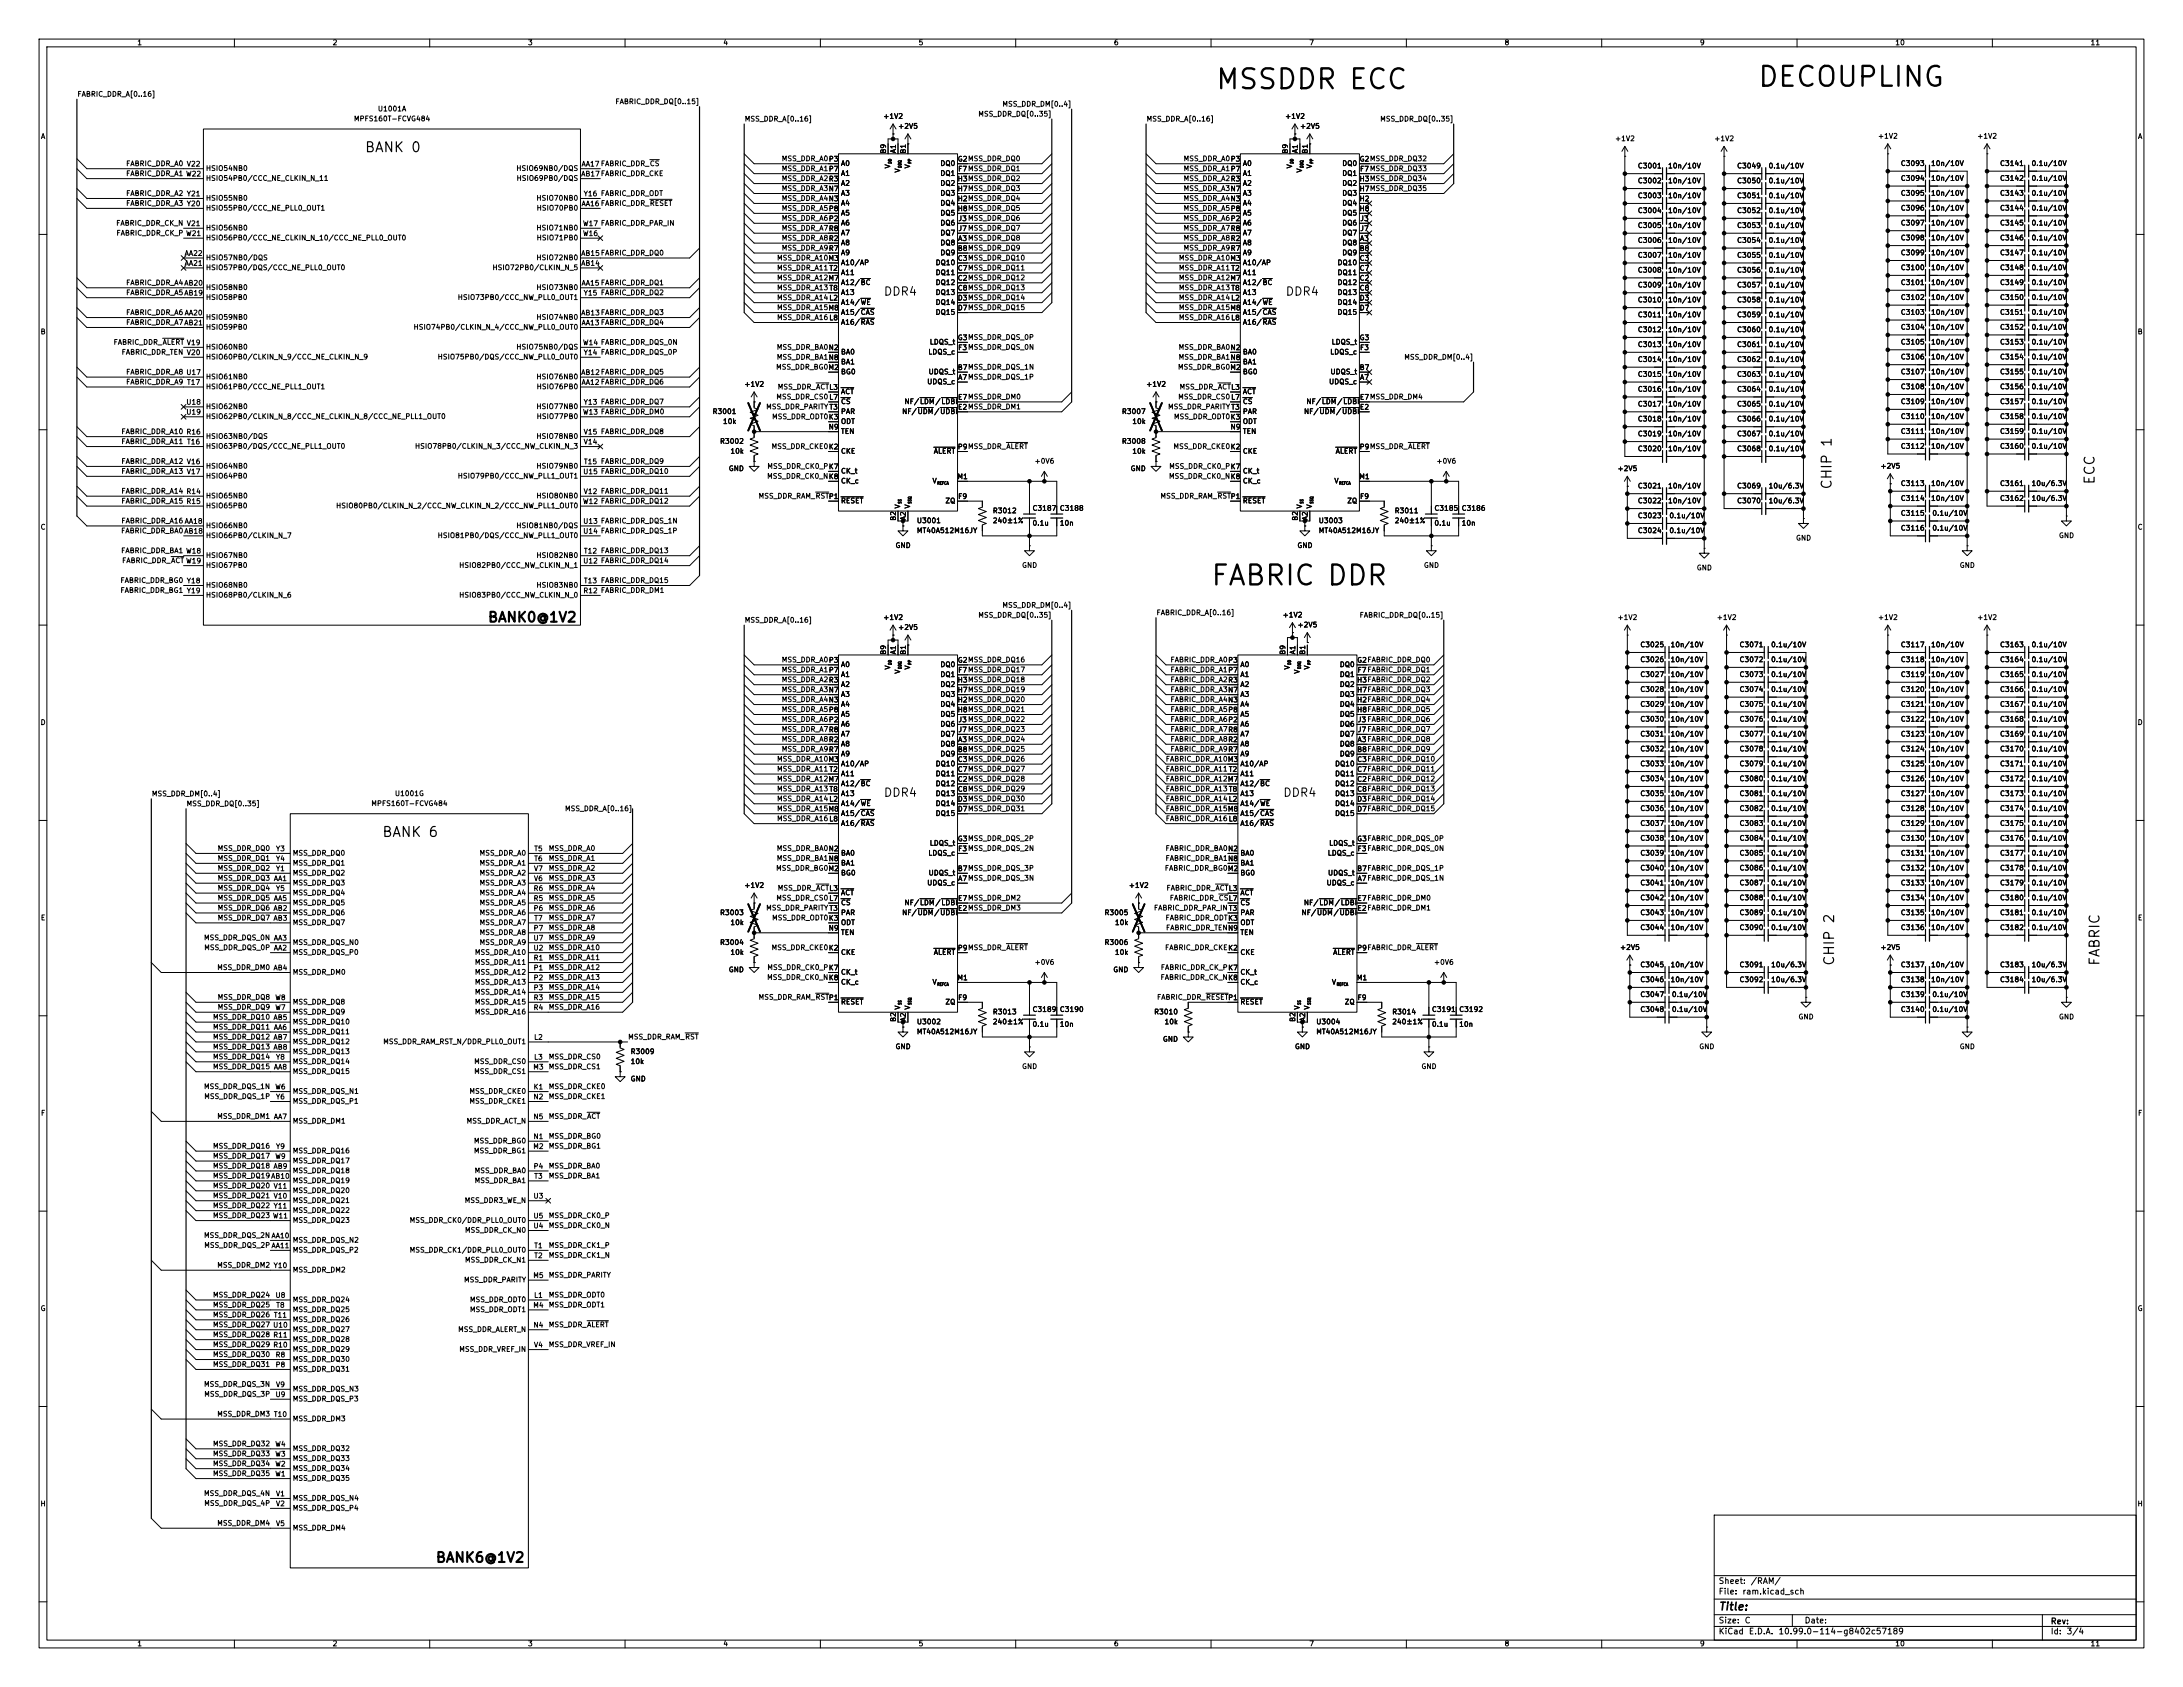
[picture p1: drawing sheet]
<svg xmlns="http://www.w3.org/2000/svg" width="559mm" height="432mm" viewBox="0 0 559 432" stroke-linecap="round" stroke-linejoin="round" font-family="sans-serif">
<defs><g id="words">
<g font-size="5.1">
<text x="449.6" y="23.5">DECOUPLING</text>
<text x="310.9" y="24.1">MSSDDR ECC</text>
<text x="309.6" y="151.1">FABRIC DDR</text>
</g>
<g font-size="2.5">
<text x="93.2" y="39.6">BANK</text>
<text x="105" y="39.6">0</text>
<text x="469.5" y="114.6" transform="rotate(-90 469.5 114.6)">1</text>
<text x="469.5" y="125.5" transform="rotate(-90 469.5 125.5)">CHIP</text>
<text x="536.8" y="124.2" transform="rotate(-90 536.8 124.2)">ECC</text>
<text x="124.7" y="159.9">BANK0@1V2</text>
<text x="97.7" y="214.9">BANK</text>
<text x="109.5" y="214.9">6</text>
<text x="470.1" y="236.6" transform="rotate(-90 470.1 236.6)">2</text>
<text x="470.1" y="247.4" transform="rotate(-90 470.1 247.4)">CHIP</text>
<text x="538.1" y="247.4" transform="rotate(-90 538.1 247.4)">FABRIC</text>
<text x="111.4" y="400.6">BANK6@1V2</text>
</g>
<g font-size="2.1">
<text x="226.1" y="76.2">DDR4</text>
<text x="328.9" y="76.2">DDR4</text>
<text x="226.1" y="204.5">DDR4</text>
<text x="328.3" y="204.5">DDR4</text>
</g>
<text font-size="2" x="439.8" y="412.7">Title:</text>
<g font-size="1.5">
<text x="439.8" y="405.8">Sheet:</text>
<text x="448" y="405.8">/RAM/</text>
<text x="439.8" y="408.5">File:</text>
<text x="445.9" y="408.5">ram.kicad_sch</text>
<text x="439.8" y="418.7">KiCad</text>
<text x="439.8" y="415.9">Size:</text>
<text x="446.5" y="415.9">C</text>
<text x="447.5" y="418.7">E.D.A.</text>
<text x="455.1" y="418.7">10.99.0-114-g8402c57189</text>
<text x="461.8" y="415.9">Date:</text>
<text x="524.8" y="416.1">Rev:</text>
<text x="524.8" y="418.7">Id:</text>
<text x="528.9" y="418.7">3/4</text>
</g>
<g font-size="1.3">
<text x="35" y="11.9">1</text>
<text x="85" y="11.9">2</text>
<text x="135" y="11.9">3</text>
<text x="185" y="11.9">4</text>
<text x="235" y="11.9">5</text>
<text x="285" y="11.9">6</text>
<text x="335" y="11.9">7</text>
<text x="385" y="11.9">8</text>
<text x="435" y="11.9">9</text>
<text x="485" y="11.9">10</text>
<text x="535" y="11.9">11</text>
<text x="19.7" y="25.1">FABRIC_DDR_A[0..16]</text>
<text x="96.6" y="28.8">U1001A</text>
<text x="157.4" y="27">FABRIC_DDR_DQ[0..15]</text>
<text x="256.5" y="27.6">MSS_DDR_DM[0..4]</text>
<text x="10.3" y="35.9">A</text>
<text x="90.5" y="31.3">MPFS160T-FCVG484</text>
<text x="190.5" y="31.4">MSS_DDR_A[0..16]</text>
<text x="226" y="30.7">+1V2</text>
<text x="229.8" y="33.2">+2V5</text>
<text x="250.3" y="30.1">MSS_DDR_DQ[0..35]</text>
<text x="293.4" y="31.4">MSS_DDR_A[0..16]</text>
<text x="328.8" y="30.7">+1V2</text>
<text x="332.6" y="33.2">+2V5</text>
<text x="353.2" y="31.4">MSS_DDR_DQ[0..35]</text>
<text x="480.6" y="35.8">+1V2</text>
<text x="506" y="35.8">+1V2</text>
<text x="547.1" y="35.9">A</text>
<text x="200" y="41.6">MSS_DDR_A0P3</text>
<text x="212" y="41.7">P3</text>
<text x="227.1" y="39.4" transform="rotate(-90 227.1 39.4)">B9</text>
<text x="229.6" y="39.4" transform="rotate(-90 229.6 39.4)">A1</text>
<text x="232.2" y="39.4" transform="rotate(-90 232.2 39.4)">B1</text>
<text x="245" y="41.7">G2MSS_DDR_DQ0</text>
<text x="245" y="41.7">G2</text>
<text x="302.8" y="41.6">MSS_DDR_A0P3</text>
<text x="314.9" y="41.7">P3</text>
<text x="329.9" y="39.4" transform="rotate(-90 329.9 39.4)">B9</text>
<text x="332.5" y="39.4" transform="rotate(-90 332.5 39.4)">A1</text>
<text x="335" y="39.4" transform="rotate(-90 335 39.4)">B1</text>
<text x="347.9" y="41.7">G2MSS_DDR_DQ32</text>
<text x="347.9" y="41.7">G2</text>
<text x="413.3" y="36.4">+1V2</text>
<text x="438.7" y="36.4">+1V2</text>
<text x="32.2" y="42.8">FABRIC_DDR_A0 V22</text>
<text x="32.2" y="45.4">FABRIC_DDR_A1 W22</text>
<text x="52.6" y="44">HSIO54NB0</text>
<text x="52.6" y="46.6">HSIO54PB0/CCC_NE_CLKIN_N_11</text>
<text x="132" y="44">HSIO69NB0/DQS</text>
<text x="132.1" y="46.6">HSIO69PB0/DQS</text>
<text x="148.6" y="45.5">AB17 FABRIC_DDR_CKE</text>
<text x="148.7" y="42.9">AA17 FABRIC_DDR_CS</text>
<text x="200" y="44.1">MSS_DDR_A1P7</text>
<text x="200" y="46.6">MSS_DDR_A2R3</text>
<text x="212" y="44.2">P7</text>
<text x="212" y="46.7">R3</text>
<text x="215.1" y="42.8">A0</text>
<text x="215.1" y="45.3">A1</text>
<text x="215.1" y="47.9">A2</text>
<text x="228.2" y="43.3" transform="rotate(-90 228.2 43.3)">V</text>
<text x="230.7" y="44.3" transform="rotate(-90 230.7 44.3)">V</text>
<text x="233.3" y="43.3" transform="rotate(-90 233.3 43.3)">V</text>
<text x="240.6" y="45.3">DQ1</text>
<text x="240.6" y="42.8">DQ0</text>
<text x="240.6" y="47.9">DQ2</text>
<text x="245" y="46.7">H3MSS_DDR_DQ2</text>
<text x="245" y="46.7">H3</text>
<text x="245.1" y="44.2">F7 MSS_DDR_DQ1</text>
<text x="245.1" y="44.2">F7</text>
<text x="302.8" y="46.6">MSS_DDR_A2R3</text>
<text x="302.8" y="44.1">MSS_DDR_A1P7</text>
<text x="314.9" y="44.2">P7</text>
<text x="314.9" y="46.7">R3</text>
<text x="318" y="42.8">A0</text>
<text x="318" y="45.3">A1</text>
<text x="318" y="47.9">A2</text>
<text x="331.1" y="43.3" transform="rotate(-90 331.1 43.3)">V</text>
<text x="333.6" y="44.3" transform="rotate(-90 333.6 44.3)">V</text>
<text x="336.1" y="43.3" transform="rotate(-90 336.1 43.3)">V</text>
<text x="343.5" y="45.3">DQ1</text>
<text x="343.5" y="42.8">DQ0</text>
<text x="343.5" y="47.9">DQ2</text>
<text x="347.9" y="46.7">H3MSS_DDR_DQ34</text>
<text x="347.9" y="46.7">H3</text>
<text x="348" y="44.2">F7 MSS_DDR_DQ33</text>
<text x="348" y="44.2">F7</text>
<text x="419.1" y="47.2">C3002</text>
<text x="419.1" y="43.4">C3001</text>
<text x="426.9" y="47.2">10n/10V</text>
<text x="426.9" y="43.4">10n/10V</text>
<text x="444.5" y="43.4">C3049</text>
<text x="444.5" y="47.2">C3050</text>
<text x="452.6" y="43.4">0.1u/10V</text>
<text x="452.6" y="47.2">0.1u/10V</text>
<text x="486.4" y="42.8">C3093</text>
<text x="486.4" y="46.6">C3094</text>
<text x="494.2" y="42.8">10n/10V</text>
<text x="494.2" y="46.6">10n/10V</text>
<text x="494.2" y="42.8">10n/10V</text>
<text x="511.8" y="46.6">C3142</text>
<text x="511.8" y="42.8">C3141</text>
<text x="519.9" y="46.6">0.1u/10V</text>
<text x="519.9" y="42.8">0.1u/10V</text>
<text x="32.2" y="50.5">FABRIC_DDR_A2 Y21</text>
<text x="32.2" y="53">FABRIC_DDR_A3 Y20</text>
<text x="52.6" y="51.7">HSIO55NB0</text>
<text x="137.2" y="51.7">HSIO70NB0</text>
<text x="148.7" y="53.1">AA16 FABRIC_DDR_RESET</text>
<text x="149.3" y="50.5">Y16 FABRIC_DDR_ODT</text>
<text x="200" y="49.2">MSS_DDR_A3N7</text>
<text x="200" y="51.7">MSS_DDR_A4N3</text>
<text x="212" y="51.8">N3</text>
<text x="212" y="49.3">N7</text>
<text x="215.1" y="52.9">A4</text>
<text x="215.1" y="50.4">A3</text>
<text x="240.6" y="52.9">DQ4</text>
<text x="240.6" y="50.4">DQ3</text>
<text x="245" y="51.8">H2MSS_DDR_DQ4</text>
<text x="245" y="49.3">H7MSS_DDR_DQ3</text>
<text x="245" y="51.8">H2</text>
<text x="245" y="49.3">H7</text>
<text x="302.8" y="51.7">MSS_DDR_A4N3</text>
<text x="302.8" y="49.2">MSS_DDR_A3N7</text>
<text x="314.9" y="51.8">N3</text>
<text x="314.9" y="49.3">N7</text>
<text x="318" y="52.9">A4</text>
<text x="318" y="50.4">A3</text>
<text x="343.5" y="52.9">DQ4</text>
<text x="343.5" y="50.4">DQ3</text>
<text x="347.9" y="51.8">H2</text>
<text x="347.9" y="49.3">H7MSS_DDR_DQ35</text>
<text x="347.9" y="49.3">H7</text>
<text x="419.1" y="51">C3003</text>
<text x="426.9" y="51">10n/10V</text>
<text x="444.5" y="51">C3051</text>
<text x="452.6" y="51">0.1u/10V</text>
<text x="486.4" y="50.4">C3095</text>
<text x="494.2" y="50.4">10n/10V</text>
<text x="511.8" y="50.4">C3143</text>
<text x="519.9" y="50.4">0.1u/10V</text>
<text x="29.6" y="58.1">FABRIC_DDR_CK_N V21</text>
<text x="52.6" y="59.3">HSIO56NB0</text>
<text x="52.6" y="54.2">HSIO55PB0/CCC_NE_PLL0_OUT1</text>
<text x="137.2" y="59.3">HSIO71NB0</text>
<text x="137.2" y="54.2">HSIO70PB0</text>
<text x="149.1" y="58.2">W17 FABRIC_DDR_PAR_IN</text>
<text x="200" y="59.3">MSS_DDR_A7R8</text>
<text x="200" y="56.8">MSS_DDR_A6P2</text>
<text x="200" y="54.3">MSS_DDR_A5P8</text>
<text x="212" y="56.9">P2</text>
<text x="212" y="54.4">P8</text>
<text x="212" y="59.4">R8</text>
<text x="215.1" y="58">A6</text>
<text x="215.1" y="55.5">A5</text>
<text x="240.6" y="55.5">DQ5</text>
<text x="240.6" y="58">DQ6</text>
<text x="245" y="54.4">H8MSS_DDR_DQ5</text>
<text x="245" y="54.4">H8</text>
<text x="245.2" y="56.9">J3 MSS_DDR_DQ6</text>
<text x="245.2" y="59.4">J7 MSS_DDR_DQ7</text>
<text x="245.2" y="56.9">J3</text>
<text x="245.2" y="59.4">J7</text>
<text x="302.8" y="59.3">MSS_DDR_A7R8</text>
<text x="302.8" y="54.3">MSS_DDR_A5P8</text>
<text x="302.8" y="56.8">MSS_DDR_A6P2</text>
<text x="314.9" y="56.9">P2</text>
<text x="314.9" y="54.4">P8</text>
<text x="314.9" y="59.4">R8</text>
<text x="318" y="58">A6</text>
<text x="318" y="55.5">A5</text>
<text x="343.5" y="55.5">DQ5</text>
<text x="343.5" y="58">DQ6</text>
<text x="347.9" y="54.4">H8</text>
<text x="348.1" y="56.9">J3</text>
<text x="348.1" y="59.4">J7</text>
<text x="419.1" y="58.6">C3005</text>
<text x="419.1" y="54.8">C3004</text>
<text x="426.9" y="58.6">10n/10V</text>
<text x="426.9" y="54.8">10n/10V</text>
<text x="444.5" y="54.8">C3052</text>
<text x="444.5" y="58.6">C3053</text>
<text x="452.6" y="54.8">0.1u/10V</text>
<text x="452.6" y="58.6">0.1u/10V</text>
<text x="486.4" y="54.2">C3096</text>
<text x="486.4" y="58">C3097</text>
<text x="494.2" y="54.2">10n/10V</text>
<text x="494.2" y="58">10n/10V</text>
<text x="511.8" y="54.2">C3144</text>
<text x="511.8" y="58">C3145</text>
<text x="519.9" y="54.2">0.1u/10V</text>
<text x="519.9" y="58">0.1u/10V</text>
<text x="29.7" y="60.6">FABRIC_DDR_CK_P W21</text>
<text x="47.1" y="65.8">AA22</text>
<text x="52.6" y="61.8">HSIO56PB0/CCC_NE_CLKIN_N_10/CCC_NE_PLL0_OUT0</text>
<text x="137.2" y="61.8">HSIO71PB0</text>
<text x="148.6" y="65.8">AB15 FABRIC_DDR_DQ0</text>
<text x="149.1" y="60.7">W16</text>
<text x="200" y="61.9">MSS_DDR_A8R2</text>
<text x="200" y="64.4">MSS_DDR_A9R7</text>
<text x="212" y="62">R2</text>
<text x="212" y="64.5">R7</text>
<text x="215.1" y="63.1">A8</text>
<text x="215.1" y="65.6">A9</text>
<text x="215.1" y="60.6">A7</text>
<text x="240.6" y="63.1">DQ8</text>
<text x="240.6" y="65.6">DQ9</text>
<text x="240.6" y="60.6">DQ7</text>
<text x="245" y="64.5">B8MSS_DDR_DQ9</text>
<text x="245" y="64.5">B8</text>
<text x="245.1" y="62">A3 MSS_DDR_DQ8</text>
<text x="245.1" y="62">A3</text>
<text x="302.8" y="64.4">MSS_DDR_A9R7</text>
<text x="302.8" y="61.9">MSS_DDR_A8R2</text>
<text x="314.9" y="62">R2</text>
<text x="314.9" y="64.5">R7</text>
<text x="318" y="63.1">A8</text>
<text x="318" y="65.6">A9</text>
<text x="318" y="60.6">A7</text>
<text x="343.5" y="63.1">DQ8</text>
<text x="343.5" y="65.6">DQ9</text>
<text x="343.5" y="60.6">DQ7</text>
<text x="347.9" y="64.5">B8</text>
<text x="348" y="62">A3</text>
<text x="419.1" y="62.5">C3006</text>
<text x="426.9" y="62.5">10n/10V</text>
<text x="444.5" y="62.5">C3054</text>
<text x="452.6" y="62.5">0.1u/10V</text>
<text x="486.4" y="65.6">C3099</text>
<text x="486.4" y="61.8">C3098</text>
<text x="494.2" y="65.6">10n/10V</text>
<text x="494.2" y="61.8">10n/10V</text>
<text x="511.8" y="65.6">C3147</text>
<text x="511.8" y="61.8">C3146</text>
<text x="519.9" y="65.6">0.1u/10V</text>
<text x="519.9" y="61.8">0.1u/10V</text>
<text x="47.1" y="68.3">AA21</text>
<text x="52.6" y="69.4">HSIO57PB0/DQS/CCC_NE_PLL0_OUT0</text>
<text x="52.6" y="66.9">HSIO57NB0/DQS</text>
<text x="125.9" y="69.4">HSIO72PB0/CLKIN_N_5</text>
<text x="137.2" y="66.9">HSIO72NB0</text>
<text x="148.6" y="68.3">AB14</text>
<text x="198.8" y="69.5">MSS_DDR_A11 T2</text>
<text x="198.8" y="67">MSS_DDR_A10M3</text>
<text x="211.9" y="67.1">M3</text>
<text x="212.2" y="69.6">T2</text>
<text x="215.1" y="68.2">A10/AP</text>
<text x="215.1" y="70.7">A11</text>
<text x="239.4" y="68.2">DQ10</text>
<text x="239.4" y="70.7">DQ11</text>
<text x="245" y="67.1">C3MSS_DDR_DQ10</text>
<text x="245" y="69.6">C7MSS_DDR_DQ11</text>
<text x="245" y="67.1">C3</text>
<text x="245" y="69.6">C7</text>
<text x="301.6" y="67">MSS_DDR_A10M3</text>
<text x="301.6" y="69.5">MSS_DDR_A11 T2</text>
<text x="314.8" y="67.1">M3</text>
<text x="315" y="69.6">T2</text>
<text x="318" y="68.2">A10/AP</text>
<text x="318" y="70.7">A11</text>
<text x="342.2" y="68.2">DQ10</text>
<text x="342.2" y="70.7">DQ11</text>
<text x="347.9" y="67.1">C3</text>
<text x="347.9" y="69.6">C7</text>
<text x="419.1" y="66.3">C3007</text>
<text x="419.1" y="70.1">C3008</text>
<text x="426.9" y="66.3">10n/10V</text>
<text x="426.9" y="70.1">10n/10V</text>
<text x="444.5" y="66.3">C3055</text>
<text x="444.5" y="70.1">C3056</text>
<text x="452.6" y="66.3">0.1u/10V</text>
<text x="452.6" y="70.1">0.1u/10V</text>
<text x="486.4" y="69.4">C3100</text>
<text x="494.2" y="69.4">10n/10V</text>
<text x="511.8" y="69.4">C3148</text>
<text x="519.9" y="69.4">0.1u/10V</text>
<text x="32.2" y="73.3">FABRIC_DDR_A4 AB20</text>
<text x="32.2" y="75.9">FABRIC_DDR_A5 AB19</text>
<text x="52.6" y="77.1">HSIO58PB0</text>
<text x="52.6" y="74.5">HSIO58NB0</text>
<text x="117" y="77.1">HSIO73PB0/CCC_NW_PLL0_OUT1</text>
<text x="137.2" y="74.5">HSIO73NB0</text>
<text x="148.7" y="73.4">AA15 FABRIC_DDR_DQ1</text>
<text x="149.3" y="75.9">Y15 FABRIC_DDR_DQ2</text>
<text x="198.8" y="77.1">MSS_DDR_A14 L2</text>
<text x="198.8" y="74.6">MSS_DDR_A13 T8</text>
<text x="198.8" y="72">MSS_DDR_A12M7</text>
<text x="211.9" y="72.1">M7</text>
<text x="212.1" y="77.2">L2</text>
<text x="212.2" y="74.7">T8</text>
<text x="215.1" y="73.3">A12/BC</text>
<text x="215.1" y="75.8">A13</text>
<text x="239.4" y="73.3">DQ12</text>
<text x="239.4" y="75.8">DQ13</text>
<text x="245" y="72.1">C2MSS_DDR_DQ12</text>
<text x="245" y="74.7">C8MSS_DDR_DQ13</text>
<text x="245" y="77.2">D3MSS_DDR_DQ14</text>
<text x="245" y="72.1">C2</text>
<text x="245" y="74.7">C8</text>
<text x="245" y="77.2">D3</text>
<text x="301.6" y="74.6">MSS_DDR_A13 T8</text>
<text x="301.6" y="72">MSS_DDR_A12M7</text>
<text x="301.6" y="77.1">MSS_DDR_A14 L2</text>
<text x="314.8" y="72.1">M7</text>
<text x="315" y="77.2">L2</text>
<text x="315" y="74.7">T8</text>
<text x="318" y="73.3">A12/BC</text>
<text x="318" y="75.8">A13</text>
<text x="342.2" y="73.3">DQ12</text>
<text x="342.2" y="75.8">DQ13</text>
<text x="347.9" y="72.1">C2</text>
<text x="347.9" y="74.7">C8</text>
<text x="347.9" y="77.2">D3</text>
<text x="419.1" y="73.9">C3009</text>
<text x="419.1" y="77.7">C3010</text>
<text x="426.9" y="73.9">10n/10V</text>
<text x="426.9" y="77.7">10n/10V</text>
<text x="444.5" y="73.9">C3057</text>
<text x="444.5" y="77.7">C3058</text>
<text x="452.6" y="73.9">0.1u/10V</text>
<text x="452.6" y="77.7">0.1u/10V</text>
<text x="486.4" y="77.1">C3102</text>
<text x="486.4" y="73.3">C3101</text>
<text x="494.2" y="77.1">10n/10V</text>
<text x="494.2" y="73.3">10n/10V</text>
<text x="511.8" y="73.3">C3149</text>
<text x="511.8" y="77.1">C3150</text>
<text x="519.9" y="73.3">0.1u/10V</text>
<text x="519.9" y="77.1">0.1u/10V</text>
<text x="32.2" y="80.9">FABRIC_DDR_A6 AA20</text>
<text x="32.2" y="83.5">FABRIC_DDR_A7 AB21</text>
<text x="52.6" y="82.1">HSIO59NB0</text>
<text x="137.2" y="82.1">HSIO74NB0</text>
<text x="148.6" y="81">AB13 FABRIC_DDR_DQ3</text>
<text x="148.7" y="83.6">AA13 FABRIC_DDR_DQ4</text>
<text x="198.8" y="79.7">MSS_DDR_A15M8</text>
<text x="198.8" y="82.2">MSS_DDR_A16 L8</text>
<text x="211.9" y="79.8">M8</text>
<text x="212.1" y="82.3">L8</text>
<text x="215.1" y="78.3">A14/WE</text>
<text x="215.1" y="83.4">A16/RAS</text>
<text x="215.1" y="80.9">A15/CAS</text>
<text x="239.4" y="78.3">DQ14</text>
<text x="239.4" y="80.9">DQ15</text>
<text x="245" y="79.8">D7MSS_DDR_DQ15</text>
<text x="245" y="79.8">D7</text>
<text x="301.6" y="79.7">MSS_DDR_A15M8</text>
<text x="301.6" y="82.2">MSS_DDR_A16 L8</text>
<text x="314.8" y="79.8">M8</text>
<text x="315" y="82.3">L8</text>
<text x="318" y="78.3">A14/WE</text>
<text x="318" y="83.4">A16/RAS</text>
<text x="318" y="80.9">A15/CAS</text>
<text x="342.2" y="78.3">DQ14</text>
<text x="342.2" y="80.9">DQ15</text>
<text x="347.9" y="79.8">D7</text>
<text x="419.1" y="81.5">C3011</text>
<text x="426.9" y="81.5">10n/10V</text>
<text x="444.5" y="81.5">C3059</text>
<text x="452.6" y="81.5">0.1u/10V</text>
<text x="486.4" y="80.9">C3103</text>
<text x="494.2" y="80.9">10n/10V</text>
<text x="511.8" y="80.9">C3151</text>
<text x="519.9" y="80.9">0.1u/10V</text>
<text x="10.3" y="85.9">B</text>
<text x="28.9" y="88.6">FABRIC_DDR_ALERT V19</text>
<text x="52.6" y="84.7">HSIO59PB0</text>
<text x="52.6" y="89.8">HSIO60NB0</text>
<text x="105.7" y="84.7">HSIO74PB0/CLKIN_N_4/CCC_NW_PLL0_OUT0</text>
<text x="132" y="89.8">HSIO75NB0/DQS</text>
<text x="149.1" y="88.6">W14 FABRIC_DDR_DQS_0N</text>
<text x="198.7" y="89.8">MSS_DDR_BA0N2</text>
<text x="212" y="89.9">N2</text>
<text x="237.9" y="88.5">LDQS_t</text>
<text x="245" y="87.4">G3MSS_DDR_DQS_0P</text>
<text x="245" y="87.4">G3</text>
<text x="245.1" y="89.9">F3 MSS_DDR_DQS_0N</text>
<text x="245.1" y="89.9">F3</text>
<text x="301.6" y="89.8">MSS_DDR_BA0N2</text>
<text x="314.9" y="89.9">N2</text>
<text x="340.7" y="88.5">LDQS_t</text>
<text x="347.9" y="87.4">G3</text>
<text x="348" y="89.9">F3</text>
<text x="419.1" y="89.1">C3013</text>
<text x="419.1" y="85.3">C3012</text>
<text x="426.9" y="89.1">10n/10V</text>
<text x="426.9" y="85.3">10n/10V</text>
<text x="444.5" y="85.3">C3060</text>
<text x="444.5" y="89.1">C3061</text>
<text x="452.6" y="85.3">0.1u/10V</text>
<text x="452.6" y="89.1">0.1u/10V</text>
<text x="486.4" y="84.7">C3104</text>
<text x="486.4" y="88.5">C3105</text>
<text x="494.2" y="84.7">10n/10V</text>
<text x="494.2" y="88.5">10n/10V</text>
<text x="511.8" y="84.7">C3152</text>
<text x="511.8" y="88.5">C3153</text>
<text x="519.9" y="84.7">0.1u/10V</text>
<text x="519.9" y="88.5">0.1u/10V</text>
<text x="547.1" y="85.9">B</text>
<text x="31" y="91.1">FABRIC_DDR_TEN V20</text>
<text x="52.6" y="92.3">HSIO60PB0/CLKIN_N_9/CCC_NE_CLKIN_N_9</text>
<text x="111.9" y="92.3">HSIO75PB0/DQS/CCC_NW_PLL0_OUT0</text>
<text x="149.3" y="91.2">Y14 FABRIC_DDR_DQS_0P</text>
<text x="198.5" y="94.9">MSS_DDR_BG0M2</text>
<text x="198.7" y="92.4">MSS_DDR_BA1N8</text>
<text x="211.9" y="95">M2</text>
<text x="212" y="92.5">N8</text>
<text x="215.1" y="91">BA0</text>
<text x="215.1" y="93.6">BA1</text>
<text x="237.5" y="91">LDQS_c</text>
<text x="245" y="95">B7MSS_DDR_DQS_1N</text>
<text x="245" y="95">B7</text>
<text x="301.4" y="94.9">MSS_DDR_BG0M2</text>
<text x="301.6" y="92.4">MSS_DDR_BA1N8</text>
<text x="314.8" y="95">M2</text>
<text x="314.9" y="92.5">N8</text>
<text x="318" y="91">BA0</text>
<text x="318" y="93.6">BA1</text>
<text x="340.4" y="91">LDQS_c</text>
<text x="347.9" y="95">B7</text>
<text x="359.3" y="92.4">MSS_DDR_DM[0..4]</text>
<text x="419.1" y="92.9">C3014</text>
<text x="426.9" y="92.9">10n/10V</text>
<text x="444.5" y="92.9">C3062</text>
<text x="452.6" y="92.9">0.1u/10V</text>
<text x="486.4" y="92.3">C3106</text>
<text x="494.2" y="92.3">10n/10V</text>
<text x="511.8" y="92.3">C3154</text>
<text x="519.9" y="92.3">0.1u/10V</text>
<text x="32.2" y="96.2">FABRIC_DDR_A8 U17</text>
<text x="32.2" y="98.7">FABRIC_DDR_A9</text>
<text x="47.7" y="98.8">T17</text>
<text x="52.6" y="99.9">HSIO61PB0/CCC_NE_PLL1_OUT1</text>
<text x="52.6" y="97.4">HSIO61NB0</text>
<text x="137.2" y="97.4">HSIO76NB0</text>
<text x="137.2" y="99.9">HSIO76PB0</text>
<text x="148.6" y="96.3">AB12 FABRIC_DDR_DQ5</text>
<text x="148.7" y="98.8">AA12 FABRIC_DDR_DQ6</text>
<text x="190.4" y="99.3">+1V2</text>
<text x="198.9" y="100">MSS_DDR_ACTL3</text>
<text x="212.1" y="100.1">L3</text>
<text x="215.1" y="101.2">ACT</text>
<text x="215.1" y="96.1">BG0</text>
<text x="237.2" y="98.7">UDQS_c</text>
<text x="237.6" y="96.1">UDQS_t</text>
<text x="245.1" y="97.5">A7 MSS_DDR_DQS_1P</text>
<text x="245.1" y="97.5">A7</text>
<text x="293.3" y="99.3">+1V2</text>
<text x="301.8" y="100">MSS_DDR_ACTL3</text>
<text x="315" y="100.1">L3</text>
<text x="318" y="101.2">ACT</text>
<text x="318" y="96.1">BG0</text>
<text x="340.1" y="98.7">UDQS_c</text>
<text x="340.4" y="96.1">UDQS_t</text>
<text x="348" y="97.5">A7</text>
<text x="419.1" y="96.7">C3015</text>
<text x="419.1" y="100.6">C3016</text>
<text x="426.9" y="96.7">10n/10V</text>
<text x="426.9" y="100.6">10n/10V</text>
<text x="444.5" y="100.6">C3064</text>
<text x="444.5" y="96.7">C3063</text>
<text x="452.6" y="100.6">0.1u/10V</text>
<text x="452.6" y="96.7">0.1u/10V</text>
<text x="486.4" y="96.1">C3107</text>
<text x="486.4" y="99.9">C3108</text>
<text x="494.2" y="96.1">10n/10V</text>
<text x="494.2" y="99.9">10n/10V</text>
<text x="511.8" y="99.9">C3156</text>
<text x="511.8" y="96.1">C3155</text>
<text x="519.9" y="99.9">0.1u/10V</text>
<text x="519.9" y="96.1">0.1u/10V</text>
<text x="47.6" y="103.9">U18</text>
<text x="47.6" y="106.4">U19</text>
<text x="52.6" y="105">HSIO62NB0</text>
<text x="52.6" y="107.5">HSIO62PB0/CLKIN_N_8/CCC_NE_CLKIN_N_8/CCC_NE_PLL1_OUT0</text>
<text x="137.2" y="105">HSIO77NB0</text>
<text x="137.2" y="107.5">HSIO77PB0</text>
<text x="149.1" y="106.4">W13 FABRIC_DDR_DM0</text>
<text x="149.3" y="103.9">Y13 FABRIC_DDR_DQ7</text>
<text x="182.3" y="106.3">R3001</text>
<text x="196" y="105.1">MSS_DDR_PARITY T3</text>
<text x="197.5" y="107.6">MSS_DDR_ODT0K3</text>
<text x="198.6" y="102.5">MSS_DDR_CS0 L7</text>
<text x="212" y="107.7">K3</text>
<text x="212.1" y="102.6">L7</text>
<text x="212.2" y="105.2">T3</text>
<text x="215.1" y="103.7">CS</text>
<text x="215.1" y="106.3">PAR</text>
<text x="230.8" y="106.3">NF/UDM/UDBI</text>
<text x="231.4" y="103.7">NF/LDM/LDBI</text>
<text x="245.1" y="105.2">E2MSS_DDR_DM1</text>
<text x="245.1" y="102.6">E7MSS_DDR_DM0</text>
<text x="245.1" y="105.2">E2</text>
<text x="245.1" y="102.6">E7</text>
<text x="287" y="106.3">R3007</text>
<text x="298.9" y="105.1">MSS_DDR_PARITY T3</text>
<text x="300.4" y="107.6">MSS_DDR_ODT0K3</text>
<text x="301.5" y="102.5">MSS_DDR_CS0 L7</text>
<text x="314.9" y="107.7">K3</text>
<text x="315" y="102.6">L7</text>
<text x="315" y="105.2">T3</text>
<text x="318" y="103.7">CS</text>
<text x="318" y="106.3">PAR</text>
<text x="333.7" y="106.3">NF/UDM/UDBI</text>
<text x="334.3" y="103.7">NF/LDM/LDBI</text>
<text x="348" y="105.2">E2</text>
<text x="348" y="102.6">E7MSS_DDR_DM4</text>
<text x="348" y="102.6">E7</text>
<text x="419.1" y="104.4">C3017</text>
<text x="426.9" y="104.4">10n/10V</text>
<text x="444.5" y="104.4">C3065</text>
<text x="452.6" y="104.4">0.1u/10V</text>
<text x="486.4" y="107.5">C3110</text>
<text x="486.4" y="103.7">C3109</text>
<text x="494.2" y="107.5">10n/10V</text>
<text x="494.2" y="103.7">10n/10V</text>
<text x="494.2" y="103.7">10n/10V</text>
<text x="494.2" y="107.5">10n/10V</text>
<text x="511.8" y="103.7">C3157</text>
<text x="511.8" y="107.5">C3158</text>
<text x="519.9" y="103.7">0.1u/10V</text>
<text x="519.9" y="107.5">0.1u/10V</text>
<text x="30.9" y="111.4">FABRIC_DDR_A10 R16</text>
<text x="30.9" y="114">FABRIC_DDR_A11</text>
<text x="52.6" y="112.6">HSIO63NB0/DQS</text>
<text x="137.2" y="112.6">HSIO78NB0</text>
<text x="149.3" y="111.5">V15 FABRIC_DDR_DQ8</text>
<text x="184.2" y="113.9">R3002</text>
<text x="184.9" y="108.8">10k</text>
<text x="212" y="110.2">N9</text>
<text x="215.1" y="108.8">ODT</text>
<text x="215.1" y="111.4">TEN</text>
<text x="287" y="113.9">R3008</text>
<text x="289.7" y="108.8">10k</text>
<text x="314.9" y="110.2">N9</text>
<text x="318" y="108.8">ODT</text>
<text x="318" y="111.4">TEN</text>
<text x="419.1" y="112">C3019</text>
<text x="419.1" y="108.2">C3018</text>
<text x="426.9" y="112">10n/10V</text>
<text x="426.9" y="108.2">10n/10V</text>
<text x="444.5" y="112">C3067</text>
<text x="444.5" y="108.2">C3066</text>
<text x="452.6" y="112">0.1u/10V</text>
<text x="452.6" y="108.2">0.1u/10V</text>
<text x="486.4" y="111.4">C3111</text>
<text x="494.2" y="111.4">10n/10V</text>
<text x="494.2" y="111.4">10n/10V</text>
<text x="511.8" y="111.4">C3159</text>
<text x="519.9" y="111.4">0.1u/10V</text>
<text x="30.9" y="119">FABRIC_DDR_A12</text>
<text x="47.7" y="119.1">V16</text>
<text x="47.7" y="114">T16</text>
<text x="52.6" y="115.2">HSIO63PB0/DQS/CCC_NE_PLL1_OUT0</text>
<text x="106.1" y="115.2">HSIO78PB0/CLKIN_N_3/CCC_NW_CLKIN_N_3</text>
<text x="149.3" y="114">V14</text>
<text x="149.3" y="119.1">T15</text>
<text x="153.7" y="119">FABRIC_DDR_DQ9</text>
<text x="186.8" y="116.4">10k</text>
<text x="197.4" y="115.2">MSS_DDR_CKE0K2</text>
<text x="212" y="115.3">K2</text>
<text x="215.1" y="116.4">CKE</text>
<text x="238.9" y="116.4">ALERT</text>
<text x="245" y="115.3">P9MSS_DDR_ALERT</text>
<text x="245" y="115.3">P9</text>
<text x="264.7" y="119">+0V6</text>
<text x="289.7" y="116.4">10k</text>
<text x="300.2" y="115.2">MSS_DDR_CKE0K2</text>
<text x="314.9" y="115.3">K2</text>
<text x="318" y="116.4">CKE</text>
<text x="341.8" y="116.4">ALERT</text>
<text x="347.9" y="115.3">P9MSS_DDR_ALERT</text>
<text x="347.9" y="115.3">P9</text>
<text x="367.6" y="119">+0V6</text>
<text x="419.1" y="115.8">C3020</text>
<text x="426.9" y="115.8">10n/10V</text>
<text x="444.5" y="115.8">C3068</text>
<text x="452.6" y="115.8">0.1u/10V</text>
<text x="486.4" y="115.2">C3112</text>
<text x="494.2" y="115.2">10n/10V</text>
<text x="494.2" y="115.2">10n/10V</text>
<text x="511.8" y="115.2">C3160</text>
<text x="519.9" y="115.2">0.1u/10V</text>
<text x="30.9" y="121.6">FABRIC_DDR_A13</text>
<text x="47.7" y="121.7">V17</text>
<text x="52.6" y="120.2">HSIO64NB0</text>
<text x="52.6" y="122.8">HSIO64PB0</text>
<text x="117" y="122.8">HSIO79PB0/CCC_NW_PLL1_OUT1</text>
<text x="137.2" y="120.2">HSIO79NB0</text>
<text x="149.2" y="121.7">U15 FABRIC_DDR_DQ10</text>
<text x="186.4" y="120.9">GND</text>
<text x="196.2" y="122.8">MSS_DDR_CK0_NK8</text>
<text x="196.3" y="120.3">MSS_DDR_CK0_PK7</text>
<text x="212" y="120.4">K7</text>
<text x="212" y="122.9">K8</text>
<text x="215.1" y="121.5">CK_t</text>
<text x="215.1" y="124.1">CK_c</text>
<text x="238.6" y="124.1">V</text>
<text x="244.9" y="122.9">M1</text>
<text x="289.3" y="120.9">GND</text>
<text x="299.1" y="122.8">MSS_DDR_CK0_NK8</text>
<text x="299.2" y="120.3">MSS_DDR_CK0_PK7</text>
<text x="314.9" y="120.4">K7</text>
<text x="314.9" y="122.9">K8</text>
<text x="318" y="121.5">CK_t</text>
<text x="318" y="124.1">CK_c</text>
<text x="341.4" y="124.1">V</text>
<text x="347.8" y="122.9">M1</text>
<text x="413.9" y="120.9">+2V5</text>
<text x="419.1" y="125.3">C3021</text>
<text x="426.9" y="125.3">10n/10V</text>
<text x="444.5" y="125.3">C3069</text>
<text x="452.6" y="125.3">10u/6.3V</text>
<text x="481.2" y="120.2">+2V5</text>
<text x="486.4" y="124.7">C3113</text>
<text x="494.2" y="124.7">10n/10V</text>
<text x="511.8" y="124.7">C3161</text>
<text x="519.9" y="124.7">10u/6.3V</text>
<text x="30.9" y="126.7">FABRIC_DDR_A14 R14</text>
<text x="30.9" y="129.2">FABRIC_DDR_A15 R15</text>
<text x="52.6" y="127.9">HSIO65NB0</text>
<text x="52.6" y="130.4">HSIO65PB0</text>
<text x="85.9" y="130.4">HSIO80PB0/CLKIN_N_2/CCC_NW_CLKIN_N_2/CCC_NW_PLL1_OUT0</text>
<text x="137.2" y="127.9">HSIO80NB0</text>
<text x="149.1" y="129.3">W12 FABRIC_DDR_DQ12</text>
<text x="149.3" y="126.7">V12 FABRIC_DDR_DQ11</text>
<text x="194" y="127.9">MSS_DDR_RAM_RSTP1</text>
<text x="212" y="128">P1</text>
<text x="215.1" y="129.1">RESET</text>
<text x="230.7" y="130.3" transform="rotate(-90 230.7 130.3)">V</text>
<text x="233.3" y="130.3" transform="rotate(-90 233.3 130.3)">V</text>
<text x="241.9" y="129.1">ZQ</text>
<text x="245.1" y="128">F9</text>
<text x="254" y="131.7">R3012</text>
<text x="264.2" y="131">C3187</text>
<text x="271.2" y="131">C3188</text>
<text x="296.9" y="127.9">MSS_DDR_RAM_RSTP1</text>
<text x="314.9" y="128">P1</text>
<text x="318" y="129.1">RESET</text>
<text x="333.6" y="130.3" transform="rotate(-90 333.6 130.3)">V</text>
<text x="336.1" y="130.3" transform="rotate(-90 336.1 130.3)">V</text>
<text x="344.7" y="129.1">ZQ</text>
<text x="348" y="128">F9</text>
<text x="356.9" y="131.7">R3011</text>
<text x="367" y="131">C3185</text>
<text x="374" y="131">C3186</text>
<text x="419.1" y="129.1">C3022</text>
<text x="426.9" y="129.1">10n/10V</text>
<text x="444.5" y="129.1">C3070</text>
<text x="452.6" y="129.1">10u/6.3V</text>
<text x="486.4" y="128.5">C3114</text>
<text x="494.2" y="128.5">10n/10V</text>
<text x="511.8" y="128.5">C3162</text>
<text x="519.9" y="128.5">10u/6.3V</text>
<text x="10.3" y="135.9">C</text>
<text x="30.9" y="136.8">FABRIC_DDR_BA0 AB18</text>
<text x="30.9" y="134.3">FABRIC_DDR_A16 AA18</text>
<text x="52.6" y="135.5">HSIO66NB0</text>
<text x="132" y="135.5">HSIO81NB0/DQS</text>
<text x="149.2" y="134.4">U13 FABRIC_DDR_DQS_1N</text>
<text x="149.2" y="136.9">U14 FABRIC_DDR_DQS_1P</text>
<text x="229.6" y="133.4" transform="rotate(-90 229.6 133.4)">B2</text>
<text x="232.2" y="133.3" transform="rotate(-90 232.2 133.3)">A2</text>
<text x="234.6" y="134.2">U3001</text>
<text x="234.6" y="136.8">MT40A512M16JY</text>
<text x="254" y="134.2">240±1%</text>
<text x="264.2" y="134.8">0.1u</text>
<text x="271.2" y="134.8">10n</text>
<text x="332.5" y="133.4" transform="rotate(-90 332.5 133.4)">B2</text>
<text x="335" y="133.3" transform="rotate(-90 335 133.3)">A2</text>
<text x="337.4" y="134.2">U3003</text>
<text x="337.4" y="136.8">MT40A512M16JY</text>
<text x="356.9" y="134.2">240±1%</text>
<text x="367" y="134.8">0.1u</text>
<text x="374" y="134.8">10n</text>
<text x="419.1" y="132.9">C3023</text>
<text x="419.1" y="136.8">C3024</text>
<text x="427.2" y="132.9">0.1u/10V</text>
<text x="427.2" y="136.8">0.1u/10V</text>
<text x="486.4" y="132.3">C3115</text>
<text x="486.4" y="136.1">C3116</text>
<text x="494.5" y="132.3">0.1u/10V</text>
<text x="494.5" y="136.1">0.1u/10V</text>
<text x="547.1" y="135.9">C</text>
<text x="30.9" y="141.9">FABRIC_DDR_BA1 W18</text>
<text x="52.6" y="138">HSIO66PB0/CLKIN_N_7</text>
<text x="52.6" y="143.1">HSIO67NB0</text>
<text x="111.9" y="138">HSIO81PB0/DQS/CCC_NW_PLL1_OUT0</text>
<text x="137.2" y="143.1">HSIO82NB0</text>
<text x="149.3" y="142">T12</text>
<text x="153.7" y="141.9">FABRIC_DDR_DQ13</text>
<text x="229.1" y="140.6">GND</text>
<text x="332" y="140.6">GND</text>
<text x="459.6" y="138.7">GND</text>
<text x="526.9" y="138">GND</text>
<text x="30.7" y="149.5">FABRIC_DDR_BG0 Y18</text>
<text x="31.1" y="144.4">FABRIC_DDR_ACT W19</text>
<text x="52.6" y="145.6">HSIO67PB0</text>
<text x="117.4" y="145.6">HSIO82PB0/CCC_NW_CLKIN_N_1</text>
<text x="149.2" y="144.5">U12 FABRIC_DDR_DQ14</text>
<text x="149.3" y="149.6">T13</text>
<text x="153.7" y="149.5">FABRIC_DDR_DQ15</text>
<text x="261.5" y="145.6">GND</text>
<text x="364.4" y="145.6">GND</text>
<text x="434.2" y="146.3">GND</text>
<text x="501.5" y="145.6">GND</text>
<text x="30.7" y="152.1">FABRIC_DDR_BG1 Y19</text>
<text x="52.6" y="150.7">HSIO68NB0</text>
<text x="52.6" y="153.3">HSIO68PB0/CLKIN_N_6</text>
<text x="117.4" y="153.3">HSIO83PB0/CCC_NW_CLKIN_N_0</text>
<text x="137.2" y="150.7">HSIO83NB0</text>
<text x="149.2" y="152.1">R12 FABRIC_DDR_DM1</text>
<text x="256.5" y="155.9">MSS_DDR_DM[0..4]</text>
<text x="190.5" y="159.7">MSS_DDR_A[0..16]</text>
<text x="226" y="159">+1V2</text>
<text x="229.8" y="161.5">+2V5</text>
<text x="250.3" y="158.4">MSS_DDR_DQ[0..35]</text>
<text x="295.9" y="157.8">FABRIC_DDR_A[0..16]</text>
<text x="328.2" y="158.3">+1V2</text>
<text x="332" y="160.9">+2V5</text>
<text x="347.9" y="158.4">FABRIC_DDR_DQ[0..15]</text>
<text x="413.9" y="159">+1V2</text>
<text x="439.3" y="159">+1V2</text>
<text x="480.6" y="159">+1V2</text>
<text x="506" y="159">+1V2</text>
<text x="227.1" y="167.7" transform="rotate(-90 227.1 167.7)">B9</text>
<text x="229.6" y="167.6" transform="rotate(-90 229.6 167.6)">A1</text>
<text x="232.2" y="167.7" transform="rotate(-90 232.2 167.7)">B1</text>
<text x="329.3" y="167.7" transform="rotate(-90 329.3 167.7)">B9</text>
<text x="331.9" y="167.6" transform="rotate(-90 331.9 167.6)">A1</text>
<text x="334.4" y="167.7" transform="rotate(-90 334.4 167.7)">B1</text>
<text x="419.8" y="166">C3025</text>
<text x="427.5" y="166">10n/10V</text>
<text x="445.2" y="166">C3071</text>
<text x="453.2" y="166">0.1u/10V</text>
<text x="486.4" y="166">C3117</text>
<text x="494.2" y="166">10n/10V</text>
<text x="494.2" y="166">10n/10V</text>
<text x="511.8" y="166">C3163</text>
<text x="519.9" y="166">0.1u/10V</text>
<text x="200" y="169.8">MSS_DDR_A0P3</text>
<text x="200" y="172.4">MSS_DDR_A1P7</text>
<text x="212" y="169.9">P3</text>
<text x="212" y="172.5">P7</text>
<text x="215.1" y="171">A0</text>
<text x="215.1" y="173.6">A1</text>
<text x="228.2" y="171.5" transform="rotate(-90 228.2 171.5)">V</text>
<text x="230.7" y="172.6" transform="rotate(-90 230.7 172.6)">V</text>
<text x="233.3" y="171.5" transform="rotate(-90 233.3 171.5)">V</text>
<text x="240.6" y="173.6">DQ1</text>
<text x="240.6" y="171">DQ0</text>
<text x="245" y="169.9">G2MSS_DDR_DQ16</text>
<text x="245" y="169.9">G2</text>
<text x="245.1" y="172.5">F7 MSS_DDR_DQ17</text>
<text x="245.1" y="172.5">F7</text>
<text x="299.5" y="169.8">FABRIC_DDR_A0P3</text>
<text x="299.5" y="172.4">FABRIC_DDR_A1P7</text>
<text x="314.3" y="169.9">P3</text>
<text x="314.3" y="172.5">P7</text>
<text x="317.4" y="171">A0</text>
<text x="317.4" y="173.6">A1</text>
<text x="330.4" y="171.5" transform="rotate(-90 330.4 171.5)">V</text>
<text x="333" y="172.6" transform="rotate(-90 333 172.6)">V</text>
<text x="335.5" y="171.5" transform="rotate(-90 335.5 171.5)">V</text>
<text x="342.8" y="173.6">DQ1</text>
<text x="342.8" y="171">DQ0</text>
<text x="347.3" y="169.9">G2FABRIC_DDR_DQ0</text>
<text x="347.3" y="169.9">G2</text>
<text x="347.4" y="172.5">F7 FABRIC_DDR_DQ1</text>
<text x="347.4" y="172.5">F7</text>
<text x="419.8" y="173.6">C3027</text>
<text x="419.8" y="169.8">C3026</text>
<text x="427.5" y="173.6">10n/10V</text>
<text x="427.5" y="169.8">10n/10V</text>
<text x="445.2" y="173.6">C3073</text>
<text x="445.2" y="169.8">C3072</text>
<text x="453.2" y="173.6">0.1u/10V</text>
<text x="453.2" y="169.8">0.1u/10V</text>
<text x="486.4" y="169.8">C3118</text>
<text x="486.4" y="173.6">C3119</text>
<text x="494.2" y="169.8">10n/10V</text>
<text x="494.2" y="173.6">10n/10V</text>
<text x="494.2" y="169.8">10n/10V</text>
<text x="511.8" y="173.6">C3165</text>
<text x="511.8" y="169.8">C3164</text>
<text x="519.9" y="173.6">0.1u/10V</text>
<text x="519.9" y="169.8">0.1u/10V</text>
<text x="200" y="180">MSS_DDR_A4N3</text>
<text x="200" y="177.5">MSS_DDR_A3N7</text>
<text x="200" y="174.9">MSS_DDR_A2R3</text>
<text x="212" y="177.5">N7</text>
<text x="212" y="175">R3</text>
<text x="215.1" y="178.7">A3</text>
<text x="215.1" y="176.1">A2</text>
<text x="240.6" y="176.1">DQ2</text>
<text x="240.6" y="178.7">DQ3</text>
<text x="245" y="175">H3MSS_DDR_DQ18</text>
<text x="245" y="177.5">H7MSS_DDR_DQ19</text>
<text x="245" y="175">H3</text>
<text x="245" y="177.5">H7</text>
<text x="299.5" y="180">FABRIC_DDR_A4N3</text>
<text x="299.5" y="177.5">FABRIC_DDR_A3N7</text>
<text x="299.5" y="174.9">FABRIC_DDR_A2R3</text>
<text x="314.2" y="177.5">N7</text>
<text x="314.3" y="175">R3</text>
<text x="317.4" y="178.7">A3</text>
<text x="317.4" y="176.1">A2</text>
<text x="342.8" y="176.1">DQ2</text>
<text x="342.8" y="178.7">DQ3</text>
<text x="347.2" y="175">H3FABRIC_DDR_DQ2</text>
<text x="347.2" y="177.5">H7FABRIC_DDR_DQ3</text>
<text x="347.2" y="175">H3</text>
<text x="347.2" y="177.5">H7</text>
<text x="419.8" y="177.4">C3028</text>
<text x="427.5" y="177.4">10n/10V</text>
<text x="445.2" y="177.4">C3074</text>
<text x="453.2" y="177.4">0.1u/10V</text>
<text x="486.4" y="177.4">C3120</text>
<text x="494.2" y="177.4">10n/10V</text>
<text x="511.8" y="177.4">C3166</text>
<text x="519.9" y="177.4">0.1u/10V</text>
<text x="10.3" y="185.9">D</text>
<text x="200" y="182.5">MSS_DDR_A5P8</text>
<text x="200" y="185.1">MSS_DDR_A6P2</text>
<text x="212" y="180.1">N3</text>
<text x="212" y="185.2">P2</text>
<text x="212" y="182.6">P8</text>
<text x="215.1" y="181.2">A4</text>
<text x="215.1" y="183.7">A5</text>
<text x="240.6" y="181.2">DQ4</text>
<text x="240.6" y="183.7">DQ5</text>
<text x="245" y="180.1">H2MSS_DDR_DQ20</text>
<text x="245" y="182.6">H8MSS_DDR_DQ21</text>
<text x="245" y="180.1">H2</text>
<text x="245" y="182.6">H8</text>
<text x="245.2" y="185.2">J3 MSS_DDR_DQ22</text>
<text x="245.2" y="185.2">J3</text>
<text x="299.5" y="185.1">FABRIC_DDR_A6P2</text>
<text x="299.5" y="182.5">FABRIC_DDR_A5P8</text>
<text x="314.2" y="180.1">N3</text>
<text x="314.3" y="185.2">P2</text>
<text x="314.3" y="182.6">P8</text>
<text x="317.4" y="181.2">A4</text>
<text x="317.4" y="183.7">A5</text>
<text x="342.8" y="181.2">DQ4</text>
<text x="342.8" y="183.7">DQ5</text>
<text x="347.2" y="180.1">H2FABRIC_DDR_DQ4</text>
<text x="347.2" y="182.6">H8FABRIC_DDR_DQ5</text>
<text x="347.2" y="180.1">H2</text>
<text x="347.2" y="182.6">H8</text>
<text x="347.4" y="185.2">J3 FABRIC_DDR_DQ6</text>
<text x="347.4" y="185.2">J3</text>
<text x="419.8" y="185">C3030</text>
<text x="419.8" y="181.2">C3029</text>
<text x="427.5" y="185">10n/10V</text>
<text x="427.5" y="181.2">10n/10V</text>
<text x="445.2" y="181.2">C3075</text>
<text x="445.2" y="185">C3076</text>
<text x="453.2" y="181.2">0.1u/10V</text>
<text x="453.2" y="185">0.1u/10V</text>
<text x="486.4" y="181.2">C3121</text>
<text x="486.4" y="185">C3122</text>
<text x="494.2" y="181.2">10n/10V</text>
<text x="494.2" y="185">10n/10V</text>
<text x="511.8" y="185">C3168</text>
<text x="511.8" y="181.2">C3167</text>
<text x="519.9" y="185">0.1u/10V</text>
<text x="519.9" y="181.2">0.1u/10V</text>
<text x="547.1" y="185.9">D</text>
<text x="200" y="187.6">MSS_DDR_A7R8</text>
<text x="200" y="190.2">MSS_DDR_A8R2</text>
<text x="212" y="190.2">R2</text>
<text x="212" y="187.7">R8</text>
<text x="215.1" y="186.3">A6</text>
<text x="215.1" y="191.4">A8</text>
<text x="215.1" y="188.8">A7</text>
<text x="240.6" y="191.4">DQ8</text>
<text x="240.6" y="186.3">DQ6</text>
<text x="240.6" y="188.8">DQ7</text>
<text x="245.1" y="190.2">A3 MSS_DDR_DQ24</text>
<text x="245.1" y="190.2">A3</text>
<text x="245.2" y="187.7">J7 MSS_DDR_DQ23</text>
<text x="245.2" y="187.7">J7</text>
<text x="299.5" y="187.6">FABRIC_DDR_A7R8</text>
<text x="299.5" y="190.2">FABRIC_DDR_A8R2</text>
<text x="314.3" y="190.2">R2</text>
<text x="314.3" y="187.7">R8</text>
<text x="317.4" y="186.3">A6</text>
<text x="317.4" y="191.4">A8</text>
<text x="317.4" y="188.8">A7</text>
<text x="342.8" y="191.4">DQ8</text>
<text x="342.8" y="186.3">DQ6</text>
<text x="342.8" y="188.8">DQ7</text>
<text x="347.4" y="190.2">A3 FABRIC_DDR_DQ8</text>
<text x="347.4" y="190.2">A3</text>
<text x="347.4" y="187.7">J7 FABRIC_DDR_DQ7</text>
<text x="347.4" y="187.7">J7</text>
<text x="419.8" y="188.8">C3031</text>
<text x="427.5" y="188.8">10n/10V</text>
<text x="445.2" y="188.8">C3077</text>
<text x="453.2" y="188.8">0.1u/10V</text>
<text x="486.4" y="188.8">C3123</text>
<text x="494.2" y="188.8">10n/10V</text>
<text x="494.2" y="188.8">10n/10V</text>
<text x="511.8" y="188.8">C3169</text>
<text x="519.9" y="188.8">0.1u/10V</text>
<text x="198.8" y="197.8">MSS_DDR_A11 T2</text>
<text x="198.8" y="195.2">MSS_DDR_A10M3</text>
<text x="200" y="192.7">MSS_DDR_A9R7</text>
<text x="211.9" y="195.3">M3</text>
<text x="212" y="192.8">R7</text>
<text x="212.2" y="197.9">T2</text>
<text x="215.1" y="196.4">A10/AP</text>
<text x="215.1" y="193.9">A9</text>
<text x="239.4" y="196.4">DQ10</text>
<text x="240.6" y="193.9">DQ9</text>
<text x="245" y="192.8">B8MSS_DDR_DQ25</text>
<text x="245" y="195.3">C3MSS_DDR_DQ26</text>
<text x="245" y="197.9">C7MSS_DDR_DQ27</text>
<text x="245" y="192.8">B8</text>
<text x="245" y="195.3">C3</text>
<text x="245" y="197.9">C7</text>
<text x="298.3" y="197.8">FABRIC_DDR_A11 T2</text>
<text x="298.3" y="195.2">FABRIC_DDR_A10M3</text>
<text x="299.5" y="192.7">FABRIC_DDR_A9R7</text>
<text x="314.2" y="195.3">M3</text>
<text x="314.3" y="192.8">R7</text>
<text x="314.4" y="197.9">T2</text>
<text x="317.4" y="196.4">A10/AP</text>
<text x="317.4" y="193.9">A9</text>
<text x="341.6" y="196.4">DQ10</text>
<text x="342.8" y="193.9">DQ9</text>
<text x="347.3" y="192.8">B8FABRIC_DDR_DQ9</text>
<text x="347.3" y="195.3">C3FABRIC_DDR_DQ10</text>
<text x="347.3" y="197.9">C7FABRIC_DDR_DQ11</text>
<text x="347.3" y="192.8">B8</text>
<text x="347.3" y="195.3">C3</text>
<text x="347.3" y="197.9">C7</text>
<text x="419.8" y="196.4">C3033</text>
<text x="419.8" y="192.6">C3032</text>
<text x="427.5" y="196.4">10n/10V</text>
<text x="427.5" y="192.6">10n/10V</text>
<text x="445.2" y="196.4">C3079</text>
<text x="445.2" y="192.6">C3078</text>
<text x="453.2" y="196.4">0.1u/10V</text>
<text x="453.2" y="192.6">0.1u/10V</text>
<text x="486.4" y="192.6">C3124</text>
<text x="486.4" y="196.4">C3125</text>
<text x="494.2" y="192.6">10n/10V</text>
<text x="494.2" y="196.4">10n/10V</text>
<text x="511.8" y="196.4">C3171</text>
<text x="511.8" y="192.6">C3170</text>
<text x="519.9" y="196.4">0.1u/10V</text>
<text x="519.9" y="192.6">0.1u/10V</text>
<text x="198.8" y="202.9">MSS_DDR_A13 T8</text>
<text x="198.8" y="200.3">MSS_DDR_A12M7</text>
<text x="211.9" y="200.4">M7</text>
<text x="212.2" y="202.9">T8</text>
<text x="215.1" y="201.5">A12/BC</text>
<text x="215.1" y="199">A11</text>
<text x="239.4" y="201.5">DQ12</text>
<text x="239.4" y="199">DQ11</text>
<text x="245" y="200.4">C2MSS_DDR_DQ28</text>
<text x="245" y="202.9">C8MSS_DDR_DQ29</text>
<text x="245" y="200.4">C2</text>
<text x="245" y="202.9">C8</text>
<text x="298.3" y="200.3">FABRIC_DDR_A12M7</text>
<text x="298.3" y="202.9">FABRIC_DDR_A13 T8</text>
<text x="314.2" y="200.4">M7</text>
<text x="314.4" y="202.9">T8</text>
<text x="317.4" y="201.5">A12/BC</text>
<text x="317.4" y="199">A11</text>
<text x="341.6" y="201.5">DQ12</text>
<text x="341.6" y="199">DQ11</text>
<text x="347.3" y="200.4">C2FABRIC_DDR_DQ12</text>
<text x="347.3" y="202.9">C8FABRIC_DDR_DQ13</text>
<text x="347.3" y="200.4">C2</text>
<text x="347.3" y="202.9">C8</text>
<text x="419.8" y="200.3">C3034</text>
<text x="427.5" y="200.3">10n/10V</text>
<text x="445.2" y="200.3">C3080</text>
<text x="453.2" y="200.3">0.1u/10V</text>
<text x="486.4" y="200.3">C3126</text>
<text x="494.2" y="200.3">10n/10V</text>
<text x="511.8" y="200.3">C3172</text>
<text x="519.9" y="200.3">0.1u/10V</text>
<text x="38.7" y="204.1">MSS_DDR_DM[0..4]</text>
<text x="47.6" y="206.7">MSS_DDR_DQ[0..35]</text>
<text x="94.9" y="206.6">MPFS160T-FCVG484</text>
<text x="101" y="204.1">U1001G</text>
<text x="144.5" y="207.9">MSS_DDR_A[0..16]</text>
<text x="198.8" y="207.9">MSS_DDR_A15M8</text>
<text x="198.8" y="205.4">MSS_DDR_A14 L2</text>
<text x="211.9" y="208">M8</text>
<text x="212.1" y="205.5">L2</text>
<text x="215.1" y="206.6">A14/WE</text>
<text x="215.1" y="209.1">A15/CAS</text>
<text x="215.1" y="204.1">A13</text>
<text x="239.4" y="204.1">DQ13</text>
<text x="239.4" y="206.6">DQ14</text>
<text x="239.4" y="209.1">DQ15</text>
<text x="245" y="205.5">D3MSS_DDR_DQ30</text>
<text x="245" y="208">D7MSS_DDR_DQ31</text>
<text x="245" y="205.5">D3</text>
<text x="245" y="208">D7</text>
<text x="298.3" y="205.4">FABRIC_DDR_A14 L2</text>
<text x="298.3" y="207.9">FABRIC_DDR_A15M8</text>
<text x="314.2" y="208">M8</text>
<text x="314.4" y="205.5">L2</text>
<text x="317.4" y="206.6">A14/WE</text>
<text x="317.4" y="209.1">A15/CAS</text>
<text x="317.4" y="204.1">A13</text>
<text x="341.6" y="204.1">DQ13</text>
<text x="341.6" y="206.6">DQ14</text>
<text x="341.6" y="209.1">DQ15</text>
<text x="347.3" y="205.5">D3FABRIC_DDR_DQ14</text>
<text x="347.3" y="208">D7FABRIC_DDR_DQ15</text>
<text x="347.3" y="205.5">D3</text>
<text x="347.3" y="208">D7</text>
<text x="419.8" y="207.9">C3036</text>
<text x="419.8" y="204.1">C3035</text>
<text x="427.5" y="207.9">10n/10V</text>
<text x="427.5" y="204.1">10n/10V</text>
<text x="445.2" y="204.1">C3081</text>
<text x="445.2" y="207.9">C3082</text>
<text x="453.2" y="204.1">0.1u/10V</text>
<text x="453.2" y="207.9">0.1u/10V</text>
<text x="486.4" y="207.9">C3128</text>
<text x="486.4" y="204.1">C3127</text>
<text x="494.2" y="207.9">10n/10V</text>
<text x="494.2" y="204.1">10n/10V</text>
<text x="494.2" y="207.9">10n/10V</text>
<text x="511.8" y="204.1">C3173</text>
<text x="511.8" y="207.9">C3174</text>
<text x="519.9" y="204.1">0.1u/10V</text>
<text x="519.9" y="207.9">0.1u/10V</text>
<text x="198.8" y="210.5">MSS_DDR_A16 L8</text>
<text x="212.1" y="210.6">L8</text>
<text x="215.1" y="211.7">A16/RAS</text>
<text x="245" y="215.6">G3MSS_DDR_DQS_2P</text>
<text x="245" y="215.6">G3</text>
<text x="298.3" y="210.5">FABRIC_DDR_A16 L8</text>
<text x="314.4" y="210.6">L8</text>
<text x="317.4" y="211.7">A16/RAS</text>
<text x="347.3" y="215.6">G3FABRIC_DDR_DQS_0P</text>
<text x="347.3" y="215.6">G3</text>
<text x="419.8" y="211.7">C3037</text>
<text x="419.8" y="215.5">C3038</text>
<text x="427.5" y="211.7">10n/10V</text>
<text x="427.5" y="215.5">10n/10V</text>
<text x="445.2" y="215.5">C3084</text>
<text x="445.2" y="211.7">C3083</text>
<text x="453.2" y="215.5">0.1u/10V</text>
<text x="453.2" y="211.7">0.1u/10V</text>
<text x="486.4" y="211.7">C3129</text>
<text x="486.4" y="215.5">C3130</text>
<text x="494.2" y="211.7">10n/10V</text>
<text x="494.2" y="215.5">10n/10V</text>
<text x="494.2" y="211.7">10n/10V</text>
<text x="511.8" y="215.5">C3176</text>
<text x="511.8" y="211.7">C3175</text>
<text x="519.9" y="215.5">0.1u/10V</text>
<text x="519.9" y="211.7">0.1u/10V</text>
<text x="55.6" y="220.6">MSS_DDR_DQ1</text>
<text x="55.6" y="218.1">MSS_DDR_DQ0</text>
<text x="70.5" y="218.2">Y3</text>
<text x="70.5" y="220.7">Y4</text>
<text x="74.8" y="219.3">MSS_DDR_DQ0</text>
<text x="74.8" y="221.8">MSS_DDR_DQ1</text>
<text x="122.6" y="219.3">MSS_DDR_A0</text>
<text x="122.6" y="221.8">MSS_DDR_A1</text>
<text x="136.6" y="218.2">T5</text>
<text x="136.6" y="220.7">T6</text>
<text x="140.3" y="218.1">MSS_DDR_A0</text>
<text x="140.3" y="220.6">MSS_DDR_A1</text>
<text x="198.7" y="220.6">MSS_DDR_BA1N8</text>
<text x="198.7" y="218.1">MSS_DDR_BA0N2</text>
<text x="212" y="218.2">N2</text>
<text x="212" y="220.7">N8</text>
<text x="215.1" y="219.3">BA0</text>
<text x="215.1" y="221.8">BA1</text>
<text x="237.5" y="219.3">LDQS_c</text>
<text x="237.9" y="216.8">LDQS_t</text>
<text x="245.1" y="218.2">F3 MSS_DDR_DQS_2N</text>
<text x="245.1" y="218.2">F3</text>
<text x="298.2" y="220.6">FABRIC_DDR_BA1N8</text>
<text x="298.2" y="218.1">FABRIC_DDR_BA0N2</text>
<text x="314.2" y="218.2">N2</text>
<text x="314.2" y="220.7">N8</text>
<text x="317.4" y="219.3">BA0</text>
<text x="317.4" y="221.8">BA1</text>
<text x="339.7" y="219.3">LDQS_c</text>
<text x="340.1" y="216.8">LDQS_t</text>
<text x="347.4" y="218.2">F3 FABRIC_DDR_DQS_0N</text>
<text x="347.4" y="218.2">F3</text>
<text x="419.8" y="219.3">C3039</text>
<text x="427.5" y="219.3">10n/10V</text>
<text x="445.2" y="219.3">C3085</text>
<text x="453.2" y="219.3">0.1u/10V</text>
<text x="486.4" y="219.3">C3131</text>
<text x="494.2" y="219.3">10n/10V</text>
<text x="511.8" y="219.3">C3177</text>
<text x="519.9" y="219.3">0.1u/10V</text>
<text x="55.6" y="223.2">MSS_DDR_DQ2</text>
<text x="55.6" y="225.7">MSS_DDR_DQ3</text>
<text x="70" y="225.8">AA1</text>
<text x="70.5" y="223.3">Y1</text>
<text x="74.8" y="226.9">MSS_DDR_DQ3</text>
<text x="74.8" y="224.4">MSS_DDR_DQ2</text>
<text x="122.6" y="226.9">MSS_DDR_A3</text>
<text x="122.6" y="224.4">MSS_DDR_A2</text>
<text x="136.5" y="225.8">V6</text>
<text x="136.5" y="223.3">V7</text>
<text x="140.3" y="223.2">MSS_DDR_A2</text>
<text x="140.3" y="225.7">MSS_DDR_A3</text>
<text x="190.4" y="227.6">+1V2</text>
<text x="198.5" y="223.2">MSS_DDR_BG0M2</text>
<text x="211.9" y="223.3">M2</text>
<text x="215.1" y="224.4">BG0</text>
<text x="237.2" y="226.9">UDQS_c</text>
<text x="237.6" y="224.4">UDQS_t</text>
<text x="245" y="223.3">B7MSS_DDR_DQS_3P</text>
<text x="245" y="223.3">B7</text>
<text x="245.1" y="225.8">A7 MSS_DDR_DQS_3N</text>
<text x="245.1" y="225.8">A7</text>
<text x="288.8" y="227.6">+1V2</text>
<text x="298" y="223.2">FABRIC_DDR_BG0M2</text>
<text x="314.2" y="223.3">M2</text>
<text x="317.4" y="224.4">BG0</text>
<text x="339.4" y="226.9">UDQS_c</text>
<text x="339.8" y="224.4">UDQS_t</text>
<text x="347.3" y="223.3">B7FABRIC_DDR_DQS_1P</text>
<text x="347.3" y="223.3">B7</text>
<text x="347.4" y="225.8">A7 FABRIC_DDR_DQS_1N</text>
<text x="347.4" y="225.8">A7</text>
<text x="419.8" y="226.9">C3041</text>
<text x="419.8" y="223.1">C3040</text>
<text x="427.5" y="226.9">10n/10V</text>
<text x="427.5" y="223.1">10n/10V</text>
<text x="445.2" y="223.1">C3086</text>
<text x="445.2" y="226.9">C3087</text>
<text x="453.2" y="223.1">0.1u/10V</text>
<text x="453.2" y="226.9">0.1u/10V</text>
<text x="486.4" y="223.1">C3132</text>
<text x="486.4" y="226.9">C3133</text>
<text x="494.2" y="223.1">10n/10V</text>
<text x="494.2" y="226.9">10n/10V</text>
<text x="511.8" y="226.9">C3179</text>
<text x="511.8" y="223.1">C3178</text>
<text x="519.9" y="226.9">0.1u/10V</text>
<text x="519.9" y="223.1">0.1u/10V</text>
<text x="55.6" y="230.8">MSS_DDR_DQ5</text>
<text x="55.6" y="228.3">MSS_DDR_DQ4</text>
<text x="55.6" y="233.3">MSS_DDR_DQ6 AB2</text>
<text x="70" y="230.9">AA5</text>
<text x="70.5" y="228.3">Y5</text>
<text x="74.8" y="232">MSS_DDR_DQ5</text>
<text x="74.8" y="229.5">MSS_DDR_DQ4</text>
<text x="122.6" y="232">MSS_DDR_A5</text>
<text x="122.6" y="229.5">MSS_DDR_A4</text>
<text x="136.5" y="233.4">P6</text>
<text x="136.5" y="230.9">R5</text>
<text x="136.5" y="228.3">R6</text>
<text x="140.3" y="230.8">MSS_DDR_A5</text>
<text x="140.3" y="233.3">MSS_DDR_A6</text>
<text x="140.3" y="228.3">MSS_DDR_A4</text>
<text x="196" y="233.3">MSS_DDR_PARITY T3</text>
<text x="198.6" y="230.8">MSS_DDR_CS0 L7</text>
<text x="198.9" y="228.3">MSS_DDR_ACTL3</text>
<text x="212.1" y="228.3">L3</text>
<text x="212.1" y="230.9">L7</text>
<text x="212.2" y="233.4">T3</text>
<text x="215.1" y="229.5">ACT</text>
<text x="215.1" y="232">CS</text>
<text x="231.4" y="232">NF/LDM/LDBI</text>
<text x="245.1" y="233.4">E2MSS_DDR_DM3</text>
<text x="245.1" y="230.9">E7MSS_DDR_DM2</text>
<text x="245.1" y="233.4">E2</text>
<text x="245.1" y="230.9">E7</text>
<text x="295.3" y="233.3">FABRIC_DDR_PAR_IN T3</text>
<text x="298.5" y="228.3">FABRIC_DDR_ACTL3</text>
<text x="299.3" y="230.8">FABRIC_DDR_CSL7</text>
<text x="314.4" y="228.3">L3</text>
<text x="314.4" y="230.9">L7</text>
<text x="314.4" y="233.4">T3</text>
<text x="317.4" y="229.5">ACT</text>
<text x="317.4" y="232">CS</text>
<text x="333.6" y="232">NF/LDM/LDBI</text>
<text x="347.3" y="233.4">E2FABRIC_DDR_DM1</text>
<text x="347.3" y="230.9">E7FABRIC_DDR_DM0</text>
<text x="347.3" y="233.4">E2</text>
<text x="347.3" y="230.9">E7</text>
<text x="419.8" y="230.7">C3042</text>
<text x="427.5" y="230.7">10n/10V</text>
<text x="445.2" y="230.7">C3088</text>
<text x="453.2" y="230.7">0.1u/10V</text>
<text x="486.4" y="230.7">C3134</text>
<text x="494.2" y="230.7">10n/10V</text>
<text x="511.8" y="230.7">C3180</text>
<text x="519.9" y="230.7">0.1u/10V</text>
<text x="10.3" y="235.9">E</text>
<text x="55.6" y="235.9">MSS_DDR_DQ7 AB3</text>
<text x="74.8" y="234.5">MSS_DDR_DQ6</text>
<text x="74.8" y="237.1">MSS_DDR_DQ7</text>
<text x="122.6" y="234.5">MSS_DDR_A6</text>
<text x="122.6" y="239.6">MSS_DDR_A8</text>
<text x="122.6" y="237.1">MSS_DDR_A7</text>
<text x="136.5" y="238.5">P7</text>
<text x="136.6" y="236">T7</text>
<text x="140.3" y="235.9">MSS_DDR_A7</text>
<text x="140.3" y="238.4">MSS_DDR_A8</text>
<text x="184.2" y="234.5">R3003</text>
<text x="186.8" y="237.1">10k</text>
<text x="197.5" y="235.9">MSS_DDR_ODT0K3</text>
<text x="212" y="238.5">N9</text>
<text x="212" y="236">K3</text>
<text x="215.1" y="237.1">ODT</text>
<text x="215.1" y="239.6">TEN</text>
<text x="215.1" y="234.5">PAR</text>
<text x="230.8" y="234.5">NF/UDM/UDBI</text>
<text x="282.6" y="234.5">R3005</text>
<text x="285.3" y="237.1">10k</text>
<text x="298.2" y="235.9">FABRIC_DDR_ODTK3</text>
<text x="298.3" y="238.4">FABRIC_DDR_TENN9</text>
<text x="314.2" y="238.5">N9</text>
<text x="314.3" y="236">K3</text>
<text x="317.4" y="237.1">ODT</text>
<text x="317.4" y="239.6">TEN</text>
<text x="317.4" y="234.5">PAR</text>
<text x="333" y="234.5">NF/UDM/UDBI</text>
<text x="419.8" y="234.5">C3043</text>
<text x="419.8" y="238.4">C3044</text>
<text x="427.5" y="234.5">10n/10V</text>
<text x="427.5" y="238.4">10n/10V</text>
<text x="445.2" y="238.4">C3090</text>
<text x="445.2" y="234.5">C3089</text>
<text x="453.2" y="238.4">0.1u/10V</text>
<text x="453.2" y="234.5">0.1u/10V</text>
<text x="486.4" y="234.5">C3135</text>
<text x="486.4" y="238.4">C3136</text>
<text x="494.2" y="234.5">10n/10V</text>
<text x="494.2" y="238.4">10n/10V</text>
<text x="511.8" y="238.4">C3182</text>
<text x="511.8" y="234.5">C3181</text>
<text x="519.9" y="238.4">0.1u/10V</text>
<text x="519.9" y="234.5">0.1u/10V</text>
<text x="547.1" y="235.9">E</text>
<text x="52.1" y="241">MSS_DDR_DQS_0N</text>
<text x="52.1" y="243.5">MSS_DDR_DQS_0P</text>
<text x="70" y="243.6">AA2</text>
<text x="70" y="241">AA3</text>
<text x="74.8" y="244.7">MSS_DDR_DQS_P0</text>
<text x="74.8" y="242.2">MSS_DDR_DQS_N0</text>
<text x="121.4" y="244.7">MSS_DDR_A10</text>
<text x="122.6" y="242.2">MSS_DDR_A9</text>
<text x="136.4" y="243.6">U2</text>
<text x="136.4" y="241">U7</text>
<text x="140.3" y="241">MSS_DDR_A9</text>
<text x="140.3" y="243.5">MSS_DDR_A10</text>
<text x="184.2" y="242.2">R3004</text>
<text x="186.8" y="244.7">10k</text>
<text x="197.4" y="243.5">MSS_DDR_CKE0K2</text>
<text x="212" y="243.6">K2</text>
<text x="215.1" y="244.7">CKE</text>
<text x="238.9" y="244.7">ALERT</text>
<text x="245" y="243.6">P9MSS_DDR_ALERT</text>
<text x="245" y="243.6">P9</text>
<text x="282.6" y="242.2">R3006</text>
<text x="285.3" y="244.7">10k</text>
<text x="298.1" y="243.5">FABRIC_DDR_CKEK2</text>
<text x="314.3" y="243.6">K2</text>
<text x="317.4" y="244.7">CKE</text>
<text x="341.1" y="244.7">ALERT</text>
<text x="347.3" y="243.6">P9FABRIC_DDR_ALERT</text>
<text x="347.3" y="243.6">P9</text>
<text x="414.6" y="243.4">+2V5</text>
<text x="481.2" y="243.4">+2V5</text>
<text x="55.5" y="248.6">MSS_DDR_DM0 AB4</text>
<text x="74.8" y="249.8">MSS_DDR_DM0</text>
<text x="121.4" y="249.8">MSS_DDR_A12</text>
<text x="121.4" y="247.2">MSS_DDR_A11</text>
<text x="136.5" y="248.7">P1</text>
<text x="136.5" y="251.2">P2</text>
<text x="136.5" y="246.1">R1</text>
<text x="140.3" y="246">MSS_DDR_A11</text>
<text x="140.3" y="251.1">MSS_DDR_A13</text>
<text x="140.3" y="248.6">MSS_DDR_A12</text>
<text x="186.4" y="249.1">GND</text>
<text x="196.2" y="251.1">MSS_DDR_CK0_NK8</text>
<text x="196.3" y="248.6">MSS_DDR_CK0_PK7</text>
<text x="212" y="248.7">K7</text>
<text x="212" y="251.2">K8</text>
<text x="215.1" y="249.8">CK_t</text>
<text x="244.9" y="251.2">M1</text>
<text x="264.7" y="247.2">+0V6</text>
<text x="284.8" y="249.1">GND</text>
<text x="296.9" y="251.1">FABRIC_DDR_CK_NK8</text>
<text x="297" y="248.6">FABRIC_DDR_CK_PK7</text>
<text x="314.3" y="248.7">K7</text>
<text x="314.3" y="251.2">K8</text>
<text x="317.4" y="249.8">CK_t</text>
<text x="347.2" y="251.2">M1</text>
<text x="366.9" y="247.2">+0V6</text>
<text x="419.8" y="251.7">C3046</text>
<text x="419.8" y="247.9">C3045</text>
<text x="427.5" y="251.7">10n/10V</text>
<text x="427.5" y="247.9">10n/10V</text>
<text x="445.2" y="251.7">C3092</text>
<text x="445.2" y="247.9">C3091</text>
<text x="453.2" y="251.7">10u/6.3V</text>
<text x="453.2" y="247.9">10u/6.3V</text>
<text x="486.4" y="251.7">C3138</text>
<text x="486.4" y="247.9">C3137</text>
<text x="494.2" y="251.7">10n/10V</text>
<text x="494.2" y="247.9">10n/10V</text>
<text x="511.8" y="247.9">C3183</text>
<text x="511.8" y="251.7">C3184</text>
<text x="519.9" y="247.9">10u/6.3V</text>
<text x="519.9" y="251.7">10u/6.3V</text>
<text x="55.6" y="256.2">MSS_DDR_DQ8</text>
<text x="70.3" y="256.3">W8</text>
<text x="74.8" y="257.4">MSS_DDR_DQ8</text>
<text x="121.4" y="252.3">MSS_DDR_A13</text>
<text x="121.4" y="254.9">MSS_DDR_A14</text>
<text x="121.4" y="257.4">MSS_DDR_A15</text>
<text x="136.5" y="253.7">P3</text>
<text x="136.5" y="256.3">R3</text>
<text x="140.3" y="256.2">MSS_DDR_A15</text>
<text x="140.3" y="253.7">MSS_DDR_A14</text>
<text x="194" y="256.2">MSS_DDR_RAM_RSTP1</text>
<text x="212" y="256.3">P1</text>
<text x="215.1" y="252.3">CK_c</text>
<text x="215.1" y="257.4">RESET</text>
<text x="238.6" y="252.3">V</text>
<text x="241.9" y="257.4">ZQ</text>
<text x="245.1" y="256.3">F9</text>
<text x="296" y="256.2">FABRIC_DDR_RESETP1</text>
<text x="314.3" y="256.3">P1</text>
<text x="317.4" y="252.3">CK_c</text>
<text x="317.4" y="257.4">RESET</text>
<text x="340.8" y="252.3">V</text>
<text x="344.1" y="257.4">ZQ</text>
<text x="347.4" y="256.3">F9</text>
<text x="419.8" y="255.5">C3047</text>
<text x="427.8" y="255.5">0.1u/10V</text>
<text x="486.4" y="255.5">C3139</text>
<text x="494.5" y="255.5">0.1u/10V</text>
<text x="54.4" y="263.8">MSS_DDR_DQ11</text>
<text x="54.4" y="261.3">MSS_DDR_DQ10 AB5</text>
<text x="55.6" y="258.7">MSS_DDR_DQ9</text>
<text x="70" y="263.9">AA6</text>
<text x="70.3" y="258.8">W7</text>
<text x="74.8" y="262.5">MSS_DDR_DQ10</text>
<text x="74.8" y="259.9">MSS_DDR_DQ9</text>
<text x="121.4" y="259.9">MSS_DDR_A16</text>
<text x="136.5" y="258.8">R4</text>
<text x="140.3" y="258.7">MSS_DDR_A16</text>
<text x="229.6" y="261.7" transform="rotate(-90 229.6 261.7)">B2</text>
<text x="230.7" y="258.6" transform="rotate(-90 230.7 258.6)">V</text>
<text x="232.2" y="261.6" transform="rotate(-90 232.2 261.6)">A2</text>
<text x="233.3" y="258.6" transform="rotate(-90 233.3 258.6)">V</text>
<text x="234.6" y="262.5">U3002</text>
<text x="254" y="259.9">R3013</text>
<text x="254" y="262.5">240±1%</text>
<text x="264.2" y="259.3">C3189</text>
<text x="264.2" y="263.1">0.1u</text>
<text x="271.2" y="259.3">C3190</text>
<text x="271.2" y="263.1">10n</text>
<text x="295.3" y="259.9">R3010</text>
<text x="298" y="262.5">10k</text>
<text x="331.9" y="261.7" transform="rotate(-90 331.9 261.7)">B2</text>
<text x="333" y="258.6" transform="rotate(-90 333 258.6)">V</text>
<text x="334.4" y="261.6" transform="rotate(-90 334.4 261.6)">A2</text>
<text x="335.5" y="258.6" transform="rotate(-90 335.5 258.6)">V</text>
<text x="336.8" y="262.5">U3004</text>
<text x="356.2" y="259.9">R3014</text>
<text x="356.2" y="262.5">240±1%</text>
<text x="366.4" y="259.3">C3191</text>
<text x="366.4" y="263.1">0.1u</text>
<text x="373.4" y="259.3">C3192</text>
<text x="373.4" y="263.1">10n</text>
<text x="419.8" y="259.3">C3048</text>
<text x="427.8" y="259.3">0.1u/10V</text>
<text x="460.2" y="261.2">GND</text>
<text x="486.4" y="259.3">C3140</text>
<text x="494.5" y="259.3">0.1u/10V</text>
<text x="526.9" y="261.2">GND</text>
<text x="54.4" y="268.9">MSS_DDR_DQ13 AB8</text>
<text x="54.4" y="266.4">MSS_DDR_DQ12 AB7</text>
<text x="74.8" y="265">MSS_DDR_DQ11</text>
<text x="74.8" y="267.6">MSS_DDR_DQ12</text>
<text x="98" y="267.6">MSS_DDR_RAM_RST_N/DDR_PLL0_OUT1</text>
<text x="136.6" y="266.4">L2</text>
<text x="160.7" y="266.4">MSS_DDR_RAM_RST</text>
<text x="229.1" y="268.8">GND</text>
<text x="234.6" y="265">MT40A512M16JY</text>
<text x="297.5" y="266.9">GND</text>
<text x="331.3" y="268.8">GND</text>
<text x="336.8" y="265">MT40A512M16JY</text>
<text x="434.8" y="268.8">GND</text>
<text x="501.5" y="268.8">GND</text>
<text x="54.4" y="271.4">MSS_DDR_DQ14</text>
<text x="54.4" y="274">MSS_DDR_DQ15</text>
<text x="70" y="274.1">AA8</text>
<text x="70.5" y="271.5">Y8</text>
<text x="74.8" y="275.2">MSS_DDR_DQ15</text>
<text x="74.8" y="270.1">MSS_DDR_DQ13</text>
<text x="74.8" y="272.6">MSS_DDR_DQ14</text>
<text x="121.2" y="272.6">MSS_DDR_CS0</text>
<text x="121.2" y="275.2">MSS_DDR_CS1</text>
<text x="136.4" y="274.1">M3</text>
<text x="136.6" y="271.5">L3</text>
<text x="140.3" y="271.4">MSS_DDR_CS0</text>
<text x="140.3" y="274">MSS_DDR_CS1</text>
<text x="161.3" y="272.6">10k</text>
<text x="161.3" y="270.1">R3009</text>
<text x="261.5" y="273.9">GND</text>
<text x="363.7" y="273.9">GND</text>
<text x="52.1" y="279.1">MSS_DDR_DQS_1N</text>
<text x="52.1" y="281.6">MSS_DDR_DQS_1P</text>
<text x="70.3" y="279.1">W6</text>
<text x="70.5" y="281.7">Y6</text>
<text x="74.8" y="280.3">MSS_DDR_DQS_N1</text>
<text x="120" y="280.3">MSS_DDR_CKE0</text>
<text x="136.4" y="281.7">N2</text>
<text x="136.5" y="279.1">K1</text>
<text x="140.3" y="279.1">MSS_DDR_CKE0</text>
<text x="140.3" y="281.6">MSS_DDR_CKE1</text>
<text x="161.3" y="277.1">GND</text>
<text x="10.3" y="285.9">F</text>
<text x="55.5" y="286.7">MSS_DDR_DM1</text>
<text x="70" y="286.8">AA7</text>
<text x="74.8" y="287.9">MSS_DDR_DM1</text>
<text x="74.8" y="282.8">MSS_DDR_DQS_P1</text>
<text x="119.3" y="287.9">MSS_DDR_ACT_N</text>
<text x="120" y="282.8">MSS_DDR_CKE1</text>
<text x="136.4" y="286.8">N5</text>
<text x="140.3" y="286.7">MSS_DDR_ACT</text>
<text x="547.1" y="285.9">F</text>
<text x="121.2" y="293">MSS_DDR_BG0</text>
<text x="136.4" y="291.8">N1</text>
<text x="140.3" y="291.8">MSS_DDR_BG0</text>
<text x="54.4" y="299.4">MSS_DDR_DQ18 AB9</text>
<text x="54.4" y="296.8">MSS_DDR_DQ17</text>
<text x="54.4" y="294.3">MSS_DDR_DQ16</text>
<text x="70.3" y="296.9">W9</text>
<text x="70.5" y="294.4">Y9</text>
<text x="74.8" y="298">MSS_DDR_DQ17</text>
<text x="74.8" y="295.5">MSS_DDR_DQ16</text>
<text x="121.2" y="295.5">MSS_DDR_BG1</text>
<text x="136.4" y="294.4">M2</text>
<text x="136.5" y="299.5">P4</text>
<text x="140.3" y="294.3">MSS_DDR_BG1</text>
<text x="140.3" y="299.4">MSS_DDR_BA0</text>
<text x="54.4" y="301.9">MSS_DDR_DQ19 AB10</text>
<text x="54.4" y="304.5">MSS_DDR_DQ20 V11</text>
<text x="74.8" y="300.6">MSS_DDR_DQ18</text>
<text x="74.8" y="303.1">MSS_DDR_DQ19</text>
<text x="74.8" y="305.7">MSS_DDR_DQ20</text>
<text x="121.4" y="300.6">MSS_DDR_BA0</text>
<text x="121.4" y="303.1">MSS_DDR_BA1</text>
<text x="136.6" y="302">T3</text>
<text x="140.3" y="301.9">MSS_DDR_BA1</text>
<text x="54.4" y="307">MSS_DDR_DQ21 V10</text>
<text x="54.4" y="309.5">MSS_DDR_DQ22 Y11</text>
<text x="74.8" y="308.2">MSS_DDR_DQ21</text>
<text x="74.8" y="310.7">MSS_DDR_DQ22</text>
<text x="118.8" y="308.2">MSS_DDR3_WE_N</text>
<text x="136.4" y="307.1">U3</text>
<text x="52.1" y="317.2">MSS_DDR_DQS_2N AA10</text>
<text x="54.4" y="312.1">MSS_DDR_DQ23 W11</text>
<text x="74.8" y="313.3">MSS_DDR_DQ23</text>
<text x="104.7" y="313.3">MSS_DDR_CK0/DDR_PLL0_OUT0</text>
<text x="118.9" y="315.8">MSS_DDR_CK_N0</text>
<text x="136.4" y="314.7">U4</text>
<text x="136.4" y="312.2">U5</text>
<text x="140.3" y="314.6">MSS_DDR_CK0_N</text>
<text x="140.3" y="312.1">MSS_DDR_CK0_P</text>
<text x="52.1" y="319.7">MSS_DDR_DQS_2P AA11</text>
<text x="74.8" y="318.4">MSS_DDR_DQS_N2</text>
<text x="74.8" y="320.9">MSS_DDR_DQS_P2</text>
<text x="104.7" y="320.9">MSS_DDR_CK1/DDR_PLL0_OUT0</text>
<text x="118.9" y="323.4">MSS_DDR_CK_N1</text>
<text x="136.6" y="319.8">T1</text>
<text x="136.6" y="322.3">T2</text>
<text x="140.3" y="319.7">MSS_DDR_CK1_P</text>
<text x="140.3" y="322.2">MSS_DDR_CK1_N</text>
<text x="55.5" y="324.8">MSS_DDR_DM2 Y10</text>
<text x="74.8" y="326">MSS_DDR_DM2</text>
<text x="118.6" y="328.5">MSS_DDR_PARITY</text>
<text x="136.4" y="327.4">M5</text>
<text x="140.3" y="327.3">MSS_DDR_PARITY</text>
<text x="10.3" y="335.9">G</text>
<text x="54.4" y="332.4">MSS_DDR_DQ24</text>
<text x="54.4" y="334.9">MSS_DDR_DQ25</text>
<text x="70.4" y="332.5">U8</text>
<text x="70.6" y="335">T8</text>
<text x="74.8" y="333.6">MSS_DDR_DQ24</text>
<text x="120.2" y="333.6">MSS_DDR_ODT0</text>
<text x="136.4" y="335">M4</text>
<text x="136.6" y="332.5">L1</text>
<text x="140.3" y="332.4">MSS_DDR_ODT0</text>
<text x="140.3" y="334.9">MSS_DDR_ODT1</text>
<text x="547.1" y="335.9">G</text>
<text x="54.4" y="337.5">MSS_DDR_DQ26</text>
<text x="54.4" y="340">MSS_DDR_DQ27 U10</text>
<text x="70" y="337.6">T11</text>
<text x="74.8" y="336.1">MSS_DDR_DQ25</text>
<text x="74.8" y="338.7">MSS_DDR_DQ26</text>
<text x="74.8" y="341.2">MSS_DDR_DQ27</text>
<text x="117.1" y="341.2">MSS_DDR_ALERT_N</text>
<text x="120.2" y="336.1">MSS_DDR_ODT1</text>
<text x="136.4" y="340.1">N4</text>
<text x="140.3" y="340">MSS_DDR_ALERT</text>
<text x="54.4" y="347.6">MSS_DDR_DQ30</text>
<text x="54.4" y="345.1">MSS_DDR_DQ29 R10</text>
<text x="54.4" y="342.6">MSS_DDR_DQ28 R11</text>
<text x="70.4" y="347.7">R8</text>
<text x="74.8" y="346.3">MSS_DDR_DQ29</text>
<text x="74.8" y="343.8">MSS_DDR_DQ28</text>
<text x="117.4" y="346.3">MSS_DDR_VREF_IN</text>
<text x="136.5" y="345.2">V4</text>
<text x="140.3" y="345.1">MSS_DDR_VREF_IN</text>
<text x="54.4" y="350.2">MSS_DDR_DQ31</text>
<text x="70.4" y="350.3">P8</text>
<text x="74.8" y="351.4">MSS_DDR_DQ31</text>
<text x="74.8" y="348.8">MSS_DDR_DQ30</text>
<text x="52.1" y="355.3">MSS_DDR_DQS_3N</text>
<text x="52.1" y="357.8">MSS_DDR_DQS_3P</text>
<text x="70.4" y="357.9">U9</text>
<text x="70.5" y="355.3">V9</text>
<text x="74.8" y="359">MSS_DDR_DQS_P3</text>
<text x="74.8" y="356.5">MSS_DDR_DQS_N3</text>
<text x="55.5" y="362.9">MSS_DDR_DM3</text>
<text x="70" y="363">T10</text>
<text x="74.8" y="364.1">MSS_DDR_DM3</text>
<text x="54.4" y="370.5">MSS_DDR_DQ32</text>
<text x="70.3" y="370.6">W4</text>
<text x="74.8" y="371.7">MSS_DDR_DQ32</text>
<text x="54.4" y="373">MSS_DDR_DQ33</text>
<text x="54.4" y="375.6">MSS_DDR_DQ34</text>
<text x="70.3" y="375.7">W2</text>
<text x="70.3" y="373.1">W3</text>
<text x="74.8" y="376.8">MSS_DDR_DQ34</text>
<text x="74.8" y="374.2">MSS_DDR_DQ33</text>
<text x="52.1" y="383.2">MSS_DDR_DQS_4N</text>
<text x="54.4" y="378.1">MSS_DDR_DQ35</text>
<text x="70.3" y="378.2">W1</text>
<text x="70.5" y="383.3">V1</text>
<text x="74.8" y="379.3">MSS_DDR_DQ35</text>
<text x="10.2" y="385.9">H</text>
<text x="52.1" y="385.7">MSS_DDR_DQS_4P</text>
<text x="70.5" y="385.8">V2</text>
<text x="74.8" y="384.4">MSS_DDR_DQS_N4</text>
<text x="74.8" y="386.9">MSS_DDR_DQS_P4</text>
<text x="547" y="385.9">H</text>
<text x="55.5" y="390.8">MSS_DDR_DM4</text>
<text x="70.5" y="390.9">V5</text>
<text x="74.8" y="392">MSS_DDR_DM4</text>
<text x="35" y="421.7">1</text>
<text x="85" y="421.7">2</text>
<text x="135" y="421.7">3</text>
<text x="185" y="421.7">4</text>
<text x="235" y="421.7">5</text>
<text x="285" y="421.7">6</text>
<text x="335" y="421.7">7</text>
<text x="385" y="421.7">8</text>
<text x="435" y="421.7">9</text>
<text x="485" y="421.7">10</text>
<text x="535" y="421.7">11</text>
</g>
<g font-size=".8">
<text x="228.4" y="42" transform="rotate(-90 228.4 42)">DD</text>
<text x="233.5" y="42" transform="rotate(-90 233.5 42)">PP</text>
<text x="331.3" y="42" transform="rotate(-90 331.3 42)">DD</text>
<text x="336.3" y="42" transform="rotate(-90 336.3 42)">PP</text>
<text x="230.9" y="43" transform="rotate(-90 230.9 43)">DDQ</text>
<text x="333.8" y="43" transform="rotate(-90 333.8 43)">DDQ</text>
<text x="239.9" y="124.2">REFCA</text>
<text x="342.7" y="124.2">REFCA</text>
<text x="230.9" y="129" transform="rotate(-90 230.9 129)">SS</text>
<text x="233.5" y="129" transform="rotate(-90 233.5 129)">SSQ</text>
<text x="333.8" y="129" transform="rotate(-90 333.8 129)">SS</text>
<text x="336.3" y="129" transform="rotate(-90 336.3 129)">SSQ</text>
<text x="228.4" y="170.2" transform="rotate(-90 228.4 170.2)">DD</text>
<text x="230.9" y="171.3" transform="rotate(-90 230.9 171.3)">DDQ</text>
<text x="233.5" y="170.2" transform="rotate(-90 233.5 170.2)">PP</text>
<text x="330.6" y="170.2" transform="rotate(-90 330.6 170.2)">DD</text>
<text x="333.2" y="171.3" transform="rotate(-90 333.2 171.3)">DDQ</text>
<text x="335.7" y="170.2" transform="rotate(-90 335.7 170.2)">PP</text>
<text x="230.9" y="257.3" transform="rotate(-90 230.9 257.3)">SS</text>
<text x="233.5" y="257.3" transform="rotate(-90 233.5 257.3)">SSQ</text>
<text x="239.9" y="252.5">REFCA</text>
<text x="333.2" y="257.3" transform="rotate(-90 333.2 257.3)">SS</text>
<text x="335.7" y="257.3" transform="rotate(-90 335.7 257.3)">SSQ</text>
<text x="342.1" y="252.5">REFCA</text>
</g>
</g></defs>
<g fill="none" stroke="#000" stroke-width=".26">
<path d="M10 10h538.8v411.8h-538.8zM12 12h534.8v407.8h-534.8zM60 10v2M110 10v2M160 10v2M210 10v2M260 10v2M310 10v2M360 10v2M410 10v2M460 10v2M510 10v2"/>
<path d="M52.1 33h96.5v127h-96.5zM190.5 39.4l2.5 2.5h21.6M214.6 39.4h30.5v91.4h-30.5zM227.3 39.4v-3.8h2.6v3.8M228.6 34.3h.1M228.6 31.8l-.8 1.2M228.6 31.8l.8 1.2M228.6 31.8v3.8M232.4 36.8h.1M232.4 34.3v5.1M232.4 34.3l-.8 1.3M232.4 34.3l.8 1.3"/>
<path d="M269.2 39.4l-2.5 2.5h-21.6M293.4 39.4l2.5 2.5h21.6M317.5 39.4h30.5v91.4h-30.5zM330.2 39.4v-3.8h2.5v3.8M331.5 34.3h.1M331.5 31.8l-.8 1.2M331.5 31.8l.7 1.2M331.5 31.8v3.8M335.3 36.8h.1M335.3 34.3v5.1M335.3 34.3l-.8 1.3M335.3 34.3l.7 1.3"/>
<path d="M372.1 39.4l-2.5 2.5h-21.6M415.9 37.5l-.7 1.2M415.9 37.5l.8 1.2M415.9 37.5v79.3h9.7M441.3 37.5l-.7 1.2M441.3 37.5l.8 1.2M441.3 37.5v92.7h9.7M483.2 39.4h.1M483.2 36.8v79.4h9.7M483.2 36.8l-.7 1.3M483.2 36.8l.8 1.3M508.6 39.4h.1"/>
<path d="M508.6 36.8v92.7h9.7M508.6 36.8l-.7 1.3M508.6 36.8l.8 1.3M19.7 50.8l2.5 2.5h29.9M19.7 40.6l2.5 2.6h29.9M19.7 43.2l2.5 2.5h29.9M19.7 48.3l2.5 2.5h29.9M47 58.4h5.1M148.6 53.3h5.1M148.6 43.2h5.1M148.6 45.7h5.1M148.6 58.4h5.1"/>
<path d="M148.6 50.8h5.1M166.3 51h5.7M166.3 40.9h2.5M190.5 57.2l2.5 2.5h21.6M190.5 41.9l2.5 2.6h21.6M190.5 49.5l2.5 2.6h21.6M190.5 59.7l2.5 2.5h21.6M190.5 44.5l2.5 2.5h21.6M190.5 47l2.5 2.5h21.6M190.5 52.1l2.5 2.5h21.6M190.5 54.6l2.5 2.6h21.6M269.2 57.2l-2.5 2.5h-21.6"/>
<path d="M269.2 41.9l-2.5 2.6h-21.6M269.2 49.5l-2.5 2.6h-21.6M269.2 59.7l-2.5 2.5h-21.6M269.2 44.5l-2.5 2.5h-21.6M269.2 47l-2.5 2.5h-21.6M269.2 52.1l-2.5 2.5h-21.6M269.2 54.6l-2.5 2.6h-21.6M293.4 57.2l2.5 2.5h21.6M293.4 41.9l2.5 2.6h21.6M293.4 49.5l2.5 2.6h21.6M293.4 59.7l2.5 2.5h21.6M293.4 44.5l2.5 2.5h21.6"/>
<path d="M293.4 47l2.5 2.5h21.6M293.4 52.1l2.5 2.5h21.6M293.4 54.6l2.5 2.6h21.6M348 59.7h2.5M348 52.1h2.5M348 54.6h2.5M348 57.2h2.5M349.9 51.5l1.2 1.2M349.9 56.5l1.2 1.3M349.9 59.1l1.2 1.2M349.9 54l1.2 1.2M351.1 51.5l-1.2 1.2"/>
<path d="M351.1 56.5l-1.2 1.3M351.1 59.1l-1.2 1.2M351.1 54l-1.2 1.2M372.1 41.9l-2.5 2.6h-21.6M372.1 44.5l-2.5 2.5h-21.6M372.1 47l-2.5 2.5h-21.6M415.9 40h.1M415.9 55.9h9.7M415.9 59.7h9.7M415.9 48.3h9.7M415.9 44.5h9.7M415.9 52.1h9.7"/>
<path d="M426.6 55.9h9.6M426.6 59.7h9.6M426.6 48.3h9.6M426.6 44.5h9.6v95.8M426.6 52.1h9.6M441.3 40h.1M441.3 55.9h9.7M441.3 59.7h9.7M441.3 48.3h9.7M441.3 44.5h9.7M441.3 52.1h9.7M452 55.9h9.6"/>
<path d="M452 59.7h9.6M452 48.3h9.6M452 44.5h9.6v88.2M452 52.1h9.6M483.2 43.8h9.7M483.2 47.6h9.7M483.2 51.4h9.7M483.2 55.2h9.7M483.2 59.1h9.7M493.9 43.8h9.7v95.9M493.9 47.6h9.7M493.9 51.4h9.7"/>
<path d="M493.9 55.2h9.7M493.9 59.1h9.7M508.6 43.8h9.7M508.6 47.6h9.7M508.6 51.4h9.7M508.6 55.2h9.7M508.6 59.1h9.7M519.3 43.8h9.7v88.3M519.3 47.6h9.7M519.3 51.4h9.7M519.3 55.2h9.7M519.3 59.1h9.7"/>
<path d="M10 60h2M19.7 71.1l2.5 2.6h29.9M19.7 78.7l2.5 2.6h29.9M19.7 73.7l2.5 2.5h29.9M46.4 65.4l1.2 1.2M46.4 68l1.2 1.2M47 68.6h5.1M47 66h5.1M47 61h5.1M47.6 65.4l-1.2 1.2M47.6 68l-1.2 1.2M148.6 68.6h5.1"/>
<path d="M148.6 61h5.1M153.1 68l1.2 1.2M153.1 60.4l1.2 1.2M154.3 68l-1.2 1.2M154.3 60.4l-1.2 1.2M179.1 71.1l-2.6 2.6h-27.9M179.1 78.7l-2.6 2.6h-27.9M179.1 63.5l-2.6 2.5h-27.9M179.1 73.7l-2.6 2.5h-27.9M190.5 64.8l2.5 2.5h21.6M190.5 72.4l2.5 2.5h21.6M190.5 62.2l2.5 2.6h21.6"/>
<path d="M190.5 69.9l2.5 2.5h21.6M190.5 67.3l2.5 2.6h21.6M190.5 74.9l2.5 2.6h21.6M190.5 77.5l2.5 2.5h21.6M220.3 76.4h2.6M220.3 71.3h2.5M220.3 78.9h3.5M269.2 64.8l-2.5 2.5h-21.6M269.2 72.4l-2.5 2.5h-21.6M269.2 62.2l-2.5 2.6h-21.6M269.2 69.9l-2.5 2.5h-21.6M269.2 67.3l-2.5 2.6h-21.6"/>
<path d="M269.2 74.9l-2.5 2.6h-21.6M269.2 77.5l-2.5 2.5h-21.6M293.4 64.8l2.5 2.5h21.6M293.4 72.4l2.5 2.5h21.6M293.4 62.2l2.5 2.6h21.6M293.4 69.9l2.5 2.5h21.6M293.4 67.3l2.5 2.6h21.6M293.4 74.9l2.5 2.6h21.6M293.4 77.5l2.5 2.5h21.6M323.2 76.4h2.5M323.2 71.3h2.5M323.2 78.9h3.5"/>
<path d="M348 67.3h2.5M348 74.9h2.5M348 62.2h2.5M348 64.8h2.5M348 72.4h2.5M348 69.9h2.5M348 77.5h2.5M349.9 66.7l1.2 1.2M349.9 79.4l1.2 1.2M349.9 69.2l1.2 1.3M349.9 76.9l1.2 1.2M349.9 71.8l1.2 1.2"/>
<path d="M349.9 74.3l1.2 1.2M349.9 61.6l1.2 1.2M349.9 64.2l1.2 1.2M351.1 66.7l-1.2 1.2M351.1 79.4l-1.2 1.2M351.1 69.2l-1.2 1.3M351.1 76.9l-1.2 1.2M351.1 71.8l-1.2 1.2M351.1 74.3l-1.2 1.2M351.1 61.6l-1.2 1.2M351.1 64.2l-1.2 1.2M415.9 63.5h9.7"/>
<path d="M415.9 67.3h9.7M415.9 74.9h9.7M415.9 71.1h9.7M415.9 78.7h9.7M426.6 63.5h9.6M426.6 67.3h9.6M426.6 74.9h9.6M426.6 71.1h9.6M426.6 78.7h9.6M441.3 63.5h9.7M441.3 67.3h9.7M441.3 74.9h9.7"/>
<path d="M441.3 71.1h9.7M441.3 78.7h9.7M452 63.5h9.6M452 67.3h9.6M452 74.9h9.6M452 71.1h9.6M452 78.7h9.6M483.2 66.7h9.7M483.2 62.9h9.7M483.2 74.3h9.7M483.2 70.5h9.7M483.2 78.1h9.7"/>
<path d="M493.9 66.7h9.7M493.9 62.9h9.7M493.9 74.3h9.7M493.9 70.5h9.7M493.9 78.1h9.7M508.6 66.7h9.7M508.6 62.9h9.7M508.6 74.3h9.7M508.6 70.5h9.7M508.6 78.1h9.7M519.3 66.7h9.7M519.3 62.9h9.7"/>
<path d="M519.3 74.3h9.7M519.3 70.5h9.7M519.3 78.1h9.7M546.8 60h2M19.7 96.5l2.5 2.6h29.9M19.7 81.3l2.5 2.5h29.9M19.7 94l2.5 2.5h29.9M41.6 86.6h5.5M47 88.9h5.1M47 91.4h5.1M148.6 88.9h5.1M148.6 91.4h5.1"/>
<path d="M179.1 96.5l-2.6 2.6h-27.9M179.1 81.3l-2.6 2.5h-27.9M179.1 94l-2.6 2.5h-27.9M190.5 80l2.5 2.6h21.6M208.9 98h3.3M212.1 90.2h2.5M212.1 95.3h2.5M212.1 92.7h2.5M215.3 99.2h3.2M220.3 81.4h3.5M245.1 97.8h2.5M245.1 90.2h2.5"/>
<path d="M245.1 95.3h2.5M245.1 87.6h2.5M293.4 80l2.5 2.6h21.6M311.8 98h3.2M315 90.2h2.5M315 95.3h2.5M315 92.7h2.5M318.1 99.2h3.3M323.2 81.4h3.5M348 97.8h2.5M348 90.2h2.5M348 95.3h2.5"/>
<path d="M348 80h2.5M348 87.6h2.5M349.9 97.2l1.2 1.2M349.9 94.6l1.2 1.3M351.1 97.2l-1.2 1.2M351.1 94.6l-1.2 1.3M415.9 86.4h9.7M415.9 82.6h9.7M415.9 97.8h9.7M415.9 94h9.7M415.9 90.2h9.7M426.6 86.4h9.6"/>
<path d="M426.6 82.6h9.6M426.6 97.8h9.6M426.6 94h9.6M426.6 90.2h9.6M441.3 86.4h9.7M441.3 82.6h9.7M441.3 97.8h9.7M441.3 94h9.7M441.3 90.2h9.7M452 86.4h9.6M452 82.6h9.6M452 97.8h9.6"/>
<path d="M452 94h9.6M452 90.2h9.6M483.2 97.2h9.7M483.2 93.3h9.7M483.2 85.7h9.7M483.2 89.5h9.7M483.2 81.9h9.7M493.9 97.2h9.7M493.9 93.3h9.7M493.9 85.7h9.7M493.9 89.5h9.7M493.9 81.9h9.7"/>
<path d="M508.6 97.2h9.7M508.6 93.3h9.7M508.6 85.7h9.7M508.6 89.5h9.7M508.6 81.9h9.7M519.3 97.2h9.7M519.3 93.3h9.7M519.3 85.7h9.7M519.3 89.5h9.7M519.3 81.9h9.7M10 110h2M19.7 109.2l2.5 2.6h29.9"/>
<path d="M19.7 116.8l2.5 2.6h29.9M19.7 111.8l2.5 2.5h29.9M19.7 119.4l2.5 2.5h29.9M46.4 106.1l1.2 1.2M46.4 103.5l1.2 1.2M47 104.1h5.1M47 106.7h5.1M47.6 106.1l-1.2 1.2M47.6 103.5l-1.2 1.2M148.6 114.3h5.1M153.1 113.7l1.2 1.2M154.3 113.7l-1.2 1.2"/>
<path d="M179.1 109.2l-2.6 2.6h-27.9M179.1 116.8l-2.6 2.6h-27.9M179.1 119.4l-2.6 2.5h-27.9M179.1 101.6l-2.6 2.5h-27.9M179.1 104.1l-2.6 2.6h-27.9M193 100.3v4.1l1.1 .4-2.1 .7 2.1 .8-2.1 .8 2.1 .7-2.1 .8 1 .4v3l-1 .4 2.1 .8-2.1 .7 2.1 .8-2.1 .7 2.1 .8-1.1 .4v1.5M193 118.1v1.3h1.3l-1.3 1.3-1.2-1.3h1.2M193 118.1h.1M193 102.9h.1M193 110.5h21.6M193 100.3l-.7 1.3M193 100.3l.8 1.3"/>
<path d="M212.1 105.4h2.5M212.1 102.9h2.5M212.1 115.6h2.5M212.1 108h2.5M212.1 100.3h2.5M215.3 101.8h2.4M234.9 104.3h4M235.5 101.8h3.7M239 114.5h5.5M240.7 104.3h4.4M241 101.8h4.1M245.1 115.6h2.5"/>
<path d="M257.6 113.3h5.4M274.3 102.9l-2.5 2.5h-26.7M274.3 100.3l-2.5 2.6h-26.7M295.9 118.1v1.3h1.3l-1.3 1.3-1.3-1.3h1.3M295.9 118.1h.1M295.9 100.3v4.1l1 .4-2 .7 2 .8-2 .8 2 .7-2 .8 1 .4v3l-1 .4 2 .8-2 .7 2 .8-2 .7 2 .8-1 .4v1.5M295.9 102.9h.1M295.9 110.5h21.6M295.9 100.3l-.8 1.3M295.9 100.3l.8 1.3M315 105.4h2.5M315 102.9h2.5"/>
<path d="M315 115.6h2.5M315 108h2.5M315 100.3h2.5M318.1 101.8h2.5M337.7 104.3h4M338.3 101.8h3.7M341.9 114.5h5.4M343.5 104.3h4.5M343.8 101.8h4.2M348 105.4h2.5M348 115.6h2.5M360.5 113.3h5.4"/>
<path d="M377.2 100.3l-2.6 2.6h-26.6M415.9 101.6h9.7M415.9 105.4h9.7M415.9 113h9.7M415.9 109.2h9.7M426.6 101.6h9.6M426.6 105.4h9.6M426.6 116.8h9.6M426.6 113h9.6M426.6 109.2h9.6M441.3 101.6h9.7M441.3 105.4h9.7"/>
<path d="M441.3 116.8h9.7M441.3 113h9.7M441.3 109.2h9.7M452 101.6h9.6M452 105.4h9.6M452 116.8h9.6M452 113h9.6M452 109.2h9.6M483.2 108.6h9.7M483.2 112.4h9.7M483.2 104.8h9.7M483.2 101h9.7"/>
<path d="M493.9 108.6h9.7M493.9 116.2h9.7M493.9 112.4h9.7M493.9 104.8h9.7M493.9 101h9.7M508.6 108.6h9.7M508.6 116.2h9.7M508.6 112.4h9.7M508.6 104.8h9.7M508.6 101h9.7M519.3 108.6h9.7M519.3 116.2h9.7"/>
<path d="M519.3 112.4h9.7M519.3 104.8h9.7M519.3 101h9.7M546.8 110h2M19.7 132.1l2.5 2.5h29.9M19.7 124.5l2.5 2.5h29.9M19.7 127l2.5 2.5h29.9M47 137.2h5.1M148.6 134.6h5.1M148.6 137.2h5.1M179.1 124.5l-2.6 2.5h-27.9M179.1 127l-2.6 2.5h-27.9"/>
<path d="M179.1 139.7l-2.6 2.5h-27.9M208.8 126h3.4M212.1 128.3h2.5M212.1 120.7h2.5M212.1 123.2h2.5M215.3 127.2h5.7M229.9 130.8v2.6h2.5v-2.6M231.1 134.6v1.3h1.3l-1.3 1.3-1.2-1.3h1.2M231.1 134.6h.1M231.1 133.4v1.2M245.1 128.3h6.4v1.5l-1.1 .4 2.1 .7-2.1 .8 2.1 .8-2.1 .7 2.1 .8-1 .4v2.8h19v-4.6M245.1 123.2h25.4v8.4"/>
<path d="M263.5 139.7v1.3h1.3l-1.3 1.2-1.2-1.2h1.2M263.5 139.7h.1M263.5 123.2v8.4M263.5 132.6v7.1M267.3 123.2h.1M267.3 120.7v2.5M267.3 120.7l-.7 1.2M267.3 120.7l.8 1.2M311.6 126h3.4M315 128.3h2.5M315 120.7h2.5M315 123.2h2.5"/>
<path d="M318.1 127.2h5.7M332.7 130.8v2.6h2.6v-2.6M334 134.6v1.3h1.3l-1.3 1.3-1.3-1.3h1.3M334 134.6h.1M334 133.4v1.2M348 128.3h6.3v1.5l-1 .4 2 .7-2 .8 2 .8-2 .7 2 .8-1 .4v2.8h19.1v-4.6M348 123.2h25.4v8.4M366.4 139.7v1.3h1.3l-1.3 1.2-1.3-1.2h1.3M366.4 139.7h.1M366.4 123.2v8.4M366.4 132.6v7.1M370.2 123.2h.1"/>
<path d="M370.2 120.7l-.8 1.2M370.2 120.7l.8 1.2M370.2 120.7v2.5M416.6 124.5h.1M416.6 121.9v15.9h9M416.6 134h9M416.6 130.2h9M416.6 126.4h9M416.6 121.9l-.8 1.3M416.6 121.9l.7 1.3M426.6 134h9.6M426.6 130.2h9.6"/>
<path d="M426.6 126.4h9.6M426.6 137.8h9.6M441.3 126.4h9.7M452 130.2h9.6M452 126.4h9.6M461.6 132.7v1.3h1.3l-1.3 1.3-1.2-1.3h1.2M461.6 132.7h.1M483.9 123.8h.1M483.9 121.3v15.9h9M483.9 129.5h9M483.9 125.7h9M483.9 133.4h9"/>
<path d="M483.9 121.3l-.8 1.3M483.9 121.3l.7 1.3M493.9 137.2h9.7M493.9 129.5h9.7M493.9 125.7h9.7M493.9 133.4h9.7M503.6 139.7v1.3h1.2l-1.2 1.2-1.3-1.2h1.3M503.6 139.7h.1M508.6 125.7h9.7M519.3 129.5h9.7M519.3 125.7h9.7M529 132.1v1.3h1.2l-1.2 1.2-1.3-1.2h1.3"/>
<path d="M529 132.1h.1M43.8 142.5h3.3M47 152.4h5.1M47 142.2h5.1M47 149.9h5.1M47 144.8h5.1M148.6 152.4h5.1M179.1 147.3l-2.6 2.6h-27.9M179.1 142.2l-2.6 2.6h-27.9M330.8 159.4l-.7 1.3M330.8 159.4l.8 1.3M330.8 159.4v3.8"/>
<path d="M436.2 140.3v1.3h1.3l-1.3 1.3-1.2-1.3h1.2M436.2 140.3h.1M10 160h2M190.5 170.2l2.5 2.5h21.6M190.5 167.6l2.5 2.6h21.6M190.5 177.8l2.5 2.5h21.6M190.5 172.7l2.5 2.6h21.6M190.5 175.3l2.5 2.5h21.6M214.6 167.6h30.5v91.5h-30.5zM227.3 167.6v-3.8h2.6v3.8M228.6 162.6h.1M228.6 160v3.8"/>
<path d="M228.6 160l-.8 1.3M228.6 160l.8 1.3M232.4 165.1h.1M232.4 162.6v5M232.4 162.6l-.8 1.2M232.4 162.6l.8 1.2M269.2 170.2l-2.5 2.5h-21.6M269.2 167.6l-2.5 2.6h-21.6M269.2 177.8l-2.5 2.5h-21.6M269.2 172.7l-2.5 2.6h-21.6M269.2 175.3l-2.5 2.5h-21.6M295.9 170.2l2.5 2.5h18.5"/>
<path d="M295.9 167.6l2.5 2.6h18.5M295.9 177.8l2.5 2.5h18.5M295.9 172.7l2.5 2.6h18.5M295.9 175.3l2.5 2.5h18.5M316.9 167.6h30.4v91.5h-30.4zM329.6 167.6v-4.4h2.5v4.4M330.8 161.9h.1M334.6 164.5h.1M334.6 161.9v2.6M334.6 165.1v2.5M334.6 161.9l-.7 1.3M334.6 161.9l.8 1.3"/>
<path d="M369.6 170.2l-2.6 2.5h-19.7M369.6 167.6l-2.6 2.6h-19.7M369.6 177.8l-2.6 2.5h-19.7M369.6 172.7l-2.6 2.6h-19.7M369.6 175.3l-2.6 2.5h-19.7M416.6 162.6h.1M416.6 167h9.6M416.6 174.6h9.6M416.6 160v79.4h9.6M416.6 178.4h9.6M416.6 170.8h9.6M416.6 160l-.8 1.3"/>
<path d="M416.6 160l.7 1.3M427.2 167h9.7v95.9M427.2 174.6h9.7M427.2 178.4h9.7M427.2 170.8h9.7M442 162.6h.1M442 167h9.6M442 174.6h9.6M442 178.4h9.6M442 170.8h9.6M442 160v92.7h9.6M442 160l-.8 1.3"/>
<path d="M442 160l.7 1.3M452.6 167h9.7v88.3M452.6 174.6h9.7M452.6 178.4h9.7M452.6 170.8h9.7M483.2 162.6h.1M483.2 167h9.7M483.2 174.6h9.7M483.2 160v79.4h9.7M483.2 178.4h9.7M483.2 170.8h9.7M483.2 160l-.7 1.3"/>
<path d="M483.2 160l.8 1.3M493.9 167h9.7v95.9M493.9 174.6h9.7M493.9 178.4h9.7M493.9 170.8h9.7M508.6 162.6h.1M508.6 167h9.7M508.6 174.6h9.7M508.6 178.4h9.7M508.6 170.8h9.7M508.6 160v92.7h9.7M508.6 160l-.7 1.3"/>
<path d="M508.6 160l.8 1.3M519.3 167h9.7v88.3M519.3 174.6h9.7M519.3 178.4h9.7M519.3 170.8h9.7M546.8 160h2M190.5 188l2.5 2.5h21.6M190.5 190.5l2.5 2.5h21.6M190.5 198.1l2.5 2.6h21.6M190.5 193l2.5 2.6h21.6M190.5 195.6l2.5 2.5h21.6M190.5 180.3l2.5 2.6h21.6"/>
<path d="M190.5 182.9l2.5 2.5h21.6M190.5 185.4l2.5 2.6h21.6M220.3 199.6h2.5M269.2 188l-2.5 2.5h-21.6M269.2 190.5l-2.5 2.5h-21.6M269.2 198.1l-2.5 2.6h-21.6M269.2 193l-2.5 2.6h-21.6M269.2 195.6l-2.5 2.5h-21.6M269.2 180.3l-2.5 2.6h-21.6M269.2 182.9l-2.5 2.5h-21.6M269.2 185.4l-2.5 2.6h-21.6M295.9 188l2.5 2.5h18.5"/>
<path d="M295.9 190.5l2.5 2.5h18.5M295.9 198.1l2.5 2.6h18.5M295.9 193l2.5 2.6h18.5M295.9 195.6l2.5 2.5h18.5M295.9 180.3l2.5 2.6h18.5M295.9 182.9l2.5 2.5h18.5M295.9 185.4l2.5 2.6h18.5M322.5 199.6h2.5M369.6 188l-2.6 2.5h-19.7M369.6 190.5l-2.6 2.5h-19.7M369.6 198.1l-2.6 2.6h-19.7M369.6 193l-2.6 2.6h-19.7"/>
<path d="M369.6 195.6l-2.6 2.5h-19.7M369.6 180.3l-2.6 2.6h-19.7M369.6 182.9l-2.6 2.5h-19.7M369.6 185.4l-2.6 2.6h-19.7M416.6 189.9h9.6M416.6 186.1h9.6M416.6 197.5h9.6M416.6 193.7h9.6M416.6 182.2h9.6M427.2 189.9h9.7M427.2 186.1h9.7M427.2 197.5h9.7"/>
<path d="M427.2 193.7h9.7M427.2 182.2h9.7M442 189.9h9.6M442 186.1h9.6M442 197.5h9.6M442 193.7h9.6M442 182.2h9.6M452.6 189.9h9.7M452.6 186.1h9.7M452.6 197.5h9.7M452.6 193.7h9.7M452.6 182.2h9.7"/>
<path d="M483.2 189.9h9.7M483.2 186.1h9.7M483.2 197.5h9.7M483.2 193.7h9.7M483.2 182.2h9.7M493.9 189.9h9.7M493.9 186.1h9.7M493.9 197.5h9.7M493.9 193.7h9.7M493.9 182.2h9.7M508.6 189.9h9.7M508.6 186.1h9.7"/>
<path d="M508.6 197.5h9.7M508.6 193.7h9.7M508.6 182.2h9.7M519.3 189.9h9.7M519.3 186.1h9.7M519.3 197.5h9.7M519.3 193.7h9.7M519.3 182.2h9.7M10 210h2M47.6 215.9l2.6 2.5h24.1M47.6 218.4l2.6 2.6h24.1M74.3 208.3h61v193h-61z"/>
<path d="M161.9 215.9l-2.5 2.5h-24.1M161.9 218.4l-2.5 2.6h-24.1M190.5 200.7l2.5 2.5h21.6M190.5 203.2l2.5 2.5h21.6M190.5 205.7l2.5 2.6h21.6M190.5 208.3l2.5 2.5h21.6M212.1 218.4h2.5M220.3 204.6h2.6M220.3 209.7h3.5M220.3 207.2h3.5M245.1 218.4h2.5M245.1 215.9h2.5"/>
<path d="M269.2 200.7l-2.5 2.5h-21.6M269.2 203.2l-2.5 2.5h-21.6M269.2 205.7l-2.5 2.6h-21.6M295.9 200.7l2.5 2.5h18.5M295.9 203.2l2.5 2.5h18.5M295.9 205.7l2.5 2.6h18.5M295.9 208.3l2.5 2.5h18.5M314.3 218.4h2.6M322.5 204.6h2.6M322.5 209.7h3.6M322.5 207.2h3.6M347.3 218.4h2.6"/>
<path d="M347.3 215.9h2.6M369.6 200.7l-2.6 2.5h-19.7M369.6 203.2l-2.6 2.5h-19.7M369.6 205.7l-2.6 2.6h-19.7M416.6 201.3h9.6M416.6 205.1h9.6M416.6 212.7h9.6M416.6 208.9h9.6M416.6 216.5h9.6M427.2 201.3h9.7M427.2 205.1h9.7M427.2 212.7h9.7"/>
<path d="M427.2 208.9h9.7M427.2 216.5h9.7M442 201.3h9.6M442 205.1h9.6M442 212.7h9.6M442 208.9h9.6M442 216.5h9.6M452.6 201.3h9.7M452.6 205.1h9.7M452.6 212.7h9.7M452.6 208.9h9.7M452.6 216.5h9.7"/>
<path d="M483.2 201.3h9.7M483.2 205.1h9.7M483.2 212.7h9.7M483.2 208.9h9.7M483.2 216.5h9.7M493.9 201.3h9.7M493.9 205.1h9.7M493.9 212.7h9.7M493.9 208.9h9.7M493.9 216.5h9.7M508.6 201.3h9.7M508.6 205.1h9.7"/>
<path d="M508.6 212.7h9.7M508.6 208.9h9.7M508.6 216.5h9.7M519.3 201.3h9.7M519.3 205.1h9.7M519.3 212.7h9.7M519.3 208.9h9.7M519.3 216.5h9.7M546.8 210h2M47.6 223.5l2.6 2.6h24.1M47.6 221l2.6 2.5h24.1M47.6 231.1l2.6 2.6h24.1"/>
<path d="M47.6 228.6l2.6 2.5h24.1M47.6 233.7l2.6 2.5h24.1M47.6 226.1l2.6 2.5h24.1M161.9 223.5l-2.5 2.6h-24.1M161.9 221l-2.5 2.5h-24.1M161.9 231.1l-2.5 2.6h-24.1M161.9 228.6l-2.5 2.5h-24.1M161.9 233.7l-2.5 2.5h-24.1M161.9 226.1l-2.5 2.5h-24.1M161.9 236.2l-2.5 2.6h-24.1M161.9 238.8l-2.5 2.5h-24.1M193 231.1h.1"/>
<path d="M193 228.6v4.1l-1 .3 2.1 .8-2.1 .8 2.1 .7-2.1 .8 2.1 .8-1.1 .3v3.1l-1 .4 2.1 .7-2.1 .8 2.1 .8-2.1 .7 2.1 .8-1.1 .4v1.5M193 238.8h21.6M193 228.6l-.7 1.3M193 228.6l.8 1.3M208.9 226.3h3.3M212.1 223.5h2.5M212.1 233.7h2.5M212.1 231.1h2.5M212.1 236.2h2.5M212.1 228.6h2.5M212.1 221h2.5M215.3 230h2.4"/>
<path d="M215.3 227.5h3.2M234.9 232.6h4M235.5 230h3.7M240.7 232.6h4.4M241 230h4.1M245.1 226.1h2.5M245.1 223.5h2.5M274.3 231.1l-2.5 2.6h-26.7M274.3 228.6l-2.5 2.5h-26.7M291.5 228.6v4.1l1 .3-2.1 .8 2.1 .8-2.1 .7 2.1 .8-2.1 .8 1.1 .3v3.1l-1.1 .4 2.1 .7-2.1 .8 2.1 .8-2.1 .7 2.1 .8-1 .4v1.5M291.5 231.1h.1M291.5 238.8h25.4"/>
<path d="M291.5 228.6l-.8 1.3M291.5 228.6l.7 1.3M311.1 226.3h3.3M312 228.8h2.4M314.3 223.5h2.6M314.3 233.7h2.6M314.3 231.1h2.6M314.3 236.2h2.6M314.3 228.6h2.6M314.3 221h2.6M317.5 230h2.4M317.5 227.5h3.3"/>
<path d="M337.1 232.6h4M337.7 230h3.7M342.9 232.6h4.4M343.2 230h4.1M347.3 226.1h2.6M347.3 223.5h2.6M347.3 233.7h2.6M347.3 231.1h2.6M416.6 231.8h9.6M416.6 235.6h9.6M416.6 228h9.6M416.6 224.2h9.6"/>
<path d="M416.6 220.3h9.6M427.2 239.4h9.7M427.2 231.8h9.7M427.2 235.6h9.7M427.2 228h9.7M427.2 224.2h9.7M427.2 220.3h9.7M442 239.4h9.6M442 231.8h9.6M442 235.6h9.6M442 228h9.6M442 224.2h9.6"/>
<path d="M442 220.3h9.6M452.6 239.4h9.7M452.6 231.8h9.7M452.6 235.6h9.7M452.6 228h9.7M452.6 224.2h9.7M452.6 220.3h9.7M483.2 231.8h9.7M483.2 235.6h9.7M483.2 228h9.7M483.2 224.2h9.7M483.2 220.3h9.7"/>
<path d="M493.9 239.4h9.7M493.9 231.8h9.7M493.9 235.6h9.7M493.9 228h9.7M493.9 224.2h9.7M493.9 220.3h9.7M508.6 239.4h9.7M508.6 231.8h9.7M508.6 235.6h9.7M508.6 228h9.7M508.6 224.2h9.7M508.6 220.3h9.7"/>
<path d="M519.3 239.4h9.7M519.3 231.8h9.7M519.3 235.6h9.7M519.3 228h9.7M519.3 224.2h9.7M519.3 220.3h9.7M10 260h2M38.7 246.4l2.6 2.5h33M47.6 254l2.6 2.5h24.1M47.6 259.1l2.6 2.5h24.1M47.6 256.5l2.6 2.6h24.1M69.2 243.8h5.1"/>
<path d="M69.2 241.3h5.1M161.9 254l-2.5 2.5h-24.1M161.9 241.3l-2.5 2.5h-24.1M161.9 246.4l-2.5 2.5h-24.1M161.9 248.9l-2.5 2.6h-24.1M161.9 251.5l-2.5 2.5h-24.1M161.9 243.8l-2.5 2.6h-24.1M161.9 256.5l-2.5 2.6h-24.1M193 246.4v1.3h1.3l-1.3 1.2-1.2-1.2h1.2M193 246.4h.1M208.8 254.2h3.4M212.1 256.5h2.5"/>
<path d="M212.1 243.8h2.5M212.1 248.9h2.5M212.1 251.5h2.5M215.3 255.4h5.7M229.9 259.1v2.5h2.5v-2.5M239 242.7h5.5M245.1 256.5h6.4v1.6l-1.1 .3 2.1 .8-2.1 .8 2.1 .7-2.1 .8 2.1 .8-1 .3v2.8h19v-4.5M245.1 243.8h2.5M245.1 251.5h25.4v8.3M257.6 241.5h5.4M263.5 251.5v8.3M267.3 251.5h.1"/>
<path d="M267.3 248.9l-.7 1.3M267.3 248.9l.8 1.3M267.3 248.9v2.6M291.5 246.4v1.3h1.2l-1.2 1.2-1.3-1.2h1.3M291.5 246.4h.1M308.7 254.2h5.7M314.3 243.8h2.6M314.3 248.9h2.6M314.3 251.5h2.6M316.9 256.5h-12.7v1.6l-1.1 .3 2.1 .8-2.1 .8 2.1 .7-2.1 .8 2.1 .8-1 .3v1.6M317.5 255.4h5.7M332.1 259.1v2.5h2.5v-2.5"/>
<path d="M341.3 242.7h5.4M347.3 256.5h6.4v1.6l-1 .3 2 .8-2 .8 2 .7-2 .8 2 .8-1 .3v2.8h19v-4.5M347.3 243.8h2.6M347.3 251.5h25.4v8.3M362.6 241.5h5.4M365.8 251.5v8.3M369.6 251.5h.1M369.6 248.9l-.8 1.3M369.6 248.9l.7 1.3M369.6 248.9v2.6M417.2 247h.1M417.2 256.5h9"/>
<path d="M417.2 248.9h9M417.2 252.7h9M417.2 244.5v15.9h9M417.2 244.5l-.8 1.2M417.2 244.5l.8 1.2M427.2 256.5h9.7M427.2 248.9h9.7M427.2 252.7h9.7M442 248.9h9.6M452.6 248.9h9.7M452.6 252.7h9.7M462.3 255.3v1.2h1.2l-1.2 1.3-1.3-1.3h1.3"/>
<path d="M462.3 255.3h.1M483.9 247h.1M483.9 256.5h9M483.9 248.9h9M483.9 252.7h9M483.9 244.5l-.8 1.2M483.9 244.5l.7 1.2M483.9 244.5v15.9h9M493.9 256.5h9.7M493.9 248.9h9.7M493.9 252.7h9.7M508.6 248.9h9.7"/>
<path d="M519.3 248.9h9.7M519.3 252.7h9.7M529 255.3v1.2h1.2l-1.2 1.3-1.3-1.3h1.3M529 255.3h.1M546.8 260h2M47.6 261.6l2.6 2.6h24.1M47.6 271.8l2.6 2.5h24.1M47.6 264.2l2.6 2.5h24.1M47.6 266.7l2.6 2.5h24.1M47.6 269.2l2.6 2.6h24.1M69.2 279.4h5.1M135.3 274.3h5"/>
<path d="M135.3 266.7h25.4M135.3 279.4h5M135.3 271.8h5M158.7 266.7v1.5l1.1 .4-2.1 .8 2.1 .7-2.1 .8 2.1 .8-2.1 .7 1 .4v1.5M158.7 274.3v1.3h-1.2l1.2 1.3 1.3-1.3h-1.3M158.7 274.3h.1M175.4 264.4h3.4M231.1 262.9v1.3h1.3l-1.3 1.2-1.2-1.2h1.2M231.1 262.9h.1M231.1 261.6v1.3M263.5 268v1.2h1.3l-1.3 1.3-1.2-1.3h1.2M263.5 268h.1"/>
<path d="M263.5 260.9v7.1M304.2 264.2v1.2h1.2l-1.2 1.3-1.3-1.3h1.3M304.2 264.2h.1M333.4 262.9v1.3h1.2l-1.2 1.2-1.3-1.2h1.3M333.4 262.9h.1M333.4 261.6v1.3M365.8 268v1.2h1.2l-1.2 1.3-1.3-1.3h1.3M365.8 268h.1M365.8 260.9v7.1M427.2 260.4h9.7M436.9 262.9v1.3h1.2l-1.2 1.2-1.3-1.2h1.3M436.9 262.9h.1"/>
<path d="M493.9 260.4h9.7M503.6 262.9v1.3h1.2l-1.2 1.2-1.3-1.2h1.3M503.6 262.9h.1M38.7 284.5l2.6 2.5h33M47.6 297.2l2.6 2.5h24.1M47.6 299.7l2.6 2.6h24.1M47.6 292.1l2.6 2.5h24.1M47.6 294.6l2.6 2.6h24.1M69.2 281.9h5.1M135.3 287h5M135.3 299.7h5M135.3 294.6h5"/>
<path d="M135.3 292.1h5M135.3 281.9h5M150.3 284.7h3.3M10 310h2M47.6 304.8l2.6 2.5h24.1M47.6 309.9l2.6 2.5h24.1M47.6 302.3l2.6 2.5h24.1M47.6 307.3l2.6 2.6h24.1M69.2 317.5h5.1M135.3 302.3h5M135.3 307.3h5M135.3 315h5"/>
<path d="M135.3 312.4h5M139.7 306.7l1.2 1.2M140.9 306.7l-1.2 1.2M546.8 310h2M38.7 322.6l2.6 2.5h33M47.6 330.2l2.6 2.5h24.1M47.6 332.7l2.6 2.6h24.1M47.6 337.8l2.6 2.6h24.1M47.6 335.3l2.6 2.5h24.1M69.2 320h5.1M135.3 320h5M135.3 332.7h5"/>
<path d="M135.3 335.3h5M135.3 327.7h5M135.3 322.6h5M150.3 338h5.4M47.6 348l2.6 2.5h24.1M47.6 345.4l2.6 2.6h24.1M47.6 342.9l2.6 2.5h24.1M47.6 340.4l2.6 2.5h24.1M69.2 358.1h5.1M69.2 355.6h5.1M135.3 340.4h5M135.3 345.4h5"/>
<path d="M10 360h2M38.7 360.7l2.6 2.5h33M47.6 375.9l2.6 2.6h24.1M47.6 373.4l2.6 2.5h24.1M47.6 370.8l2.6 2.6h24.1M47.6 368.3l2.6 2.5h24.1M546.8 360h2M38.7 388.6l2.6 2.6h33M69.2 383.5h5.1M69.2 386.1h5.1M438.8 387.8h108v32h-108zM10 410h2"/>
<path d="M60 419.8v2M110 419.8v2M160 419.8v2M210 419.8v2M260 419.8v2M310 419.8v2M360 419.8v2M410 419.8v2M438.8 416.3h108M438.8 413.3h108M438.8 409.3h108M438.8 403.3h108"/>
<path d="M458.8 413.3v3M460 419.8v2M510 419.8v2M522.8 413.3v6.5M546.8 410h2"/>
</g>
<g fill="none" stroke="#000" stroke-width=".3">
<path d="M19.7 25.4v106.7M179.1 27.3v120M190.5 31.8v48.2M269.2 30.5v47M274.3 27.9v75M293.4 31.8v48.2M372.1 31.8v15.2M425.6 42.9v3.1M425.6 46.7v3.1M425.6 50.5v3.1M425.6 54.4v3M425.6 58.2v3"/>
<path d="M451 42.9v3.1M451 46.7v3.1M451 50.5v3.1M451 54.4v3M451 58.2v3M492.9 42.3v3M492.9 46.1v3M492.9 49.9v3.1M492.9 53.7v3.1M492.9 57.5v3.1M518.3 42.3v3M518.3 46.1v3"/>
<path d="M518.3 49.9v3.1M518.3 53.7v3.1M518.3 57.5v3.1M425.6 62v3M425.6 65.8v3M425.6 69.6v3M425.6 73.4v3.1M425.6 77.2v3.1M451 62v3M451 65.8v3M451 69.6v3M451 73.4v3.1"/>
<path d="M451 77.2v3.1M492.9 61.3v3.1M492.9 65.2v3M492.9 69v3M492.9 72.8v3M492.9 76.6v3M518.3 61.3v3.1M518.3 65.2v3M518.3 69v3M518.3 72.8v3M518.3 76.6v3M377.2 92.7v7.6"/>
<path d="M425.6 81v3.1M425.6 84.8v3.1M425.6 88.6v3.1M425.6 92.5v3M425.6 96.3v3M451 81v3.1M451 84.8v3.1M451 88.6v3.1M451 92.5v3M451 96.3v3M492.9 80.4v3M492.9 84.2v3"/>
<path d="M492.9 88v3.1M492.9 91.8v3.1M492.9 95.6v3.1M492.9 99.4v3.1M518.3 80.4v3M518.3 84.2v3M518.3 88v3.1M518.3 91.8v3.1M518.3 95.6v3.1M518.3 99.4v3.1M425.6 100.1v3M425.6 103.9v3"/>
<path d="M425.6 107.7v3M425.6 111.5v3.1M425.6 115.3v3.1M451 100.1v3M451 103.9v3M451 107.7v3M451 111.5v3.1M451 115.3v3.1M492.9 103.3v3M492.9 107.1v3M492.9 110.9v3M492.9 114.7v3"/>
<path d="M518.3 103.3v3M518.3 107.1v3M518.3 110.9v3M518.3 114.7v3M262 131.6h3M269 131.6h3M364.9 131.6h3M371.9 131.6h3M425.6 124.8v3.1M425.6 128.7v3M425.6 132.5v3M425.6 136.3v3"/>
<path d="M451 124.8v3.1M451 128.7v3M492.9 124.2v3.1M492.9 128v3.1M492.9 131.8v3.1M492.9 135.6v3.1M518.3 124.2v3.1M518.3 128v3.1M269.2 158.8v46.9M274.3 156.2v74.9M295.9 158.1v50.2M369.6 158.8v46.9"/>
<path d="M190.5 160v48.3M426.2 165.5v3M426.2 169.3v3M426.2 173.1v3M426.2 176.9v3.1M451.6 165.5v3M451.6 169.3v3M451.6 173.1v3M451.6 176.9v3.1M492.9 165.5v3M492.9 169.3v3M492.9 173.1v3"/>
<path d="M492.9 176.9v3.1M518.3 165.5v3M518.3 169.3v3M518.3 173.1v3M518.3 176.9v3.1M426.2 180.7v3.1M426.2 184.5v3.1M426.2 188.3v3.1M426.2 192.2v3M426.2 196v3M426.2 199.8v3M451.6 180.7v3.1"/>
<path d="M451.6 184.5v3.1M451.6 188.3v3.1M451.6 192.2v3M451.6 196v3M451.6 199.8v3M492.9 180.7v3.1M492.9 184.5v3.1M492.9 188.3v3.1M492.9 192.2v3M492.9 196v3M492.9 199.8v3M518.3 180.7v3.1"/>
<path d="M518.3 184.5v3.1M518.3 188.3v3.1M518.3 192.2v3M518.3 196v3M518.3 199.8v3M38.7 204.5v184.1M47.6 207v168.9M161.9 207v49.5M426.2 203.6v3M426.2 207.4v3M426.2 211.2v3M426.2 215v3.1"/>
<path d="M426.2 218.8v3.1M451.6 203.6v3M451.6 207.4v3M451.6 211.2v3M451.6 215v3.1M451.6 218.8v3.1M492.9 203.6v3M492.9 207.4v3M492.9 211.2v3M492.9 215v3.1M492.9 218.8v3.1M518.3 203.6v3"/>
<path d="M518.3 207.4v3M518.3 211.2v3M518.3 215v3.1M518.3 218.8v3.1M426.2 222.6v3.1M426.2 226.4v3.1M426.2 230.3v3M426.2 234.1v3M426.2 237.9v3M451.6 222.6v3.1M451.6 226.4v3.1M451.6 230.3v3"/>
<path d="M451.6 234.1v3M451.6 237.9v3M492.9 222.6v3.1M492.9 226.4v3.1M492.9 230.3v3M492.9 234.1v3M492.9 237.9v3M518.3 222.6v3.1M518.3 226.4v3.1M518.3 230.3v3M518.3 234.1v3M518.3 237.9v3"/>
<path d="M262 259.8h3M269 259.8h3M364.2 259.8h3.1M371.2 259.8h3.1M426.2 247.4v3M426.2 251.2v3.1M426.2 255v3.1M426.2 258.8v3.1M451.6 247.4v3M451.6 251.2v3.1M492.9 247.4v3M492.9 251.2v3.1"/>
<path d="M492.9 255v3.1M492.9 258.8v3.1M518.3 247.4v3M518.3 251.2v3.1"/>
</g>
<g fill="none" stroke="#000" stroke-width=".33">
<path d="M426.6 42.9v3.1M426.6 46.7v3.1M426.6 50.5v3.1M426.6 54.4v3M426.6 58.2v3M452 42.9v3.1M452 46.7v3.1M452 50.5v3.1M452 54.4v3M452 58.2v3M493.9 42.3v3M493.9 46.1v3"/>
<path d="M493.9 49.9v3.1M493.9 53.7v3.1M493.9 57.5v3.1M519.3 42.3v3M519.3 46.1v3M519.3 49.9v3.1M519.3 53.7v3.1M519.3 57.5v3.1M426.6 62v3M426.6 65.8v3M426.6 69.6v3M426.6 73.4v3.1"/>
<path d="M426.6 77.2v3.1M452 62v3M452 65.8v3M452 69.6v3M452 73.4v3.1M452 77.2v3.1M493.9 61.3v3.1M493.9 65.2v3M493.9 69v3M493.9 72.8v3M493.9 76.6v3M519.3 61.3v3.1"/>
<path d="M519.3 65.2v3M519.3 69v3M519.3 72.8v3M519.3 76.6v3M426.6 81v3.1M426.6 84.8v3.1M426.6 88.6v3.1M426.6 92.5v3M426.6 96.3v3M452 81v3.1M452 84.8v3.1M452 88.6v3.1"/>
<path d="M452 92.5v3M452 96.3v3M493.9 80.4v3M493.9 84.2v3M493.9 88v3.1M493.9 91.8v3.1M493.9 95.6v3.1M493.9 99.4v3.1M519.3 80.4v3M519.3 84.2v3M519.3 88v3.1M519.3 91.8v3.1"/>
<path d="M519.3 95.6v3.1M519.3 99.4v3.1M426.6 100.1v3M426.6 103.9v3M426.6 107.7v3M426.6 111.5v3.1M426.6 115.3v3.1M452 100.1v3M452 103.9v3M452 107.7v3M452 111.5v3.1M452 115.3v3.1"/>
<path d="M493.9 103.3v3M493.9 107.1v3M493.9 110.9v3M493.9 114.7v3M519.3 103.3v3M519.3 107.1v3M519.3 110.9v3M519.3 114.7v3M262 132.6h3M269 132.6h3M364.9 132.6h3M371.9 132.6h3"/>
<path d="M426.6 124.8v3.1M426.6 128.7v3M426.6 132.5v3M426.6 136.3v3M452 124.8v3.1M452 128.7v3M493.9 124.2v3.1M493.9 128v3.1M493.9 131.8v3.1M493.9 135.6v3.1M519.3 124.2v3.1M519.3 128v3.1"/>
<path d="M427.2 165.5v3M427.2 169.3v3M427.2 173.1v3M427.2 176.9v3.1M452.6 165.5v3M452.6 169.3v3M452.6 173.1v3M452.6 176.9v3.1M493.9 165.5v3M493.9 169.3v3M493.9 173.1v3M493.9 176.9v3.1"/>
<path d="M519.3 165.5v3M519.3 169.3v3M519.3 173.1v3M519.3 176.9v3.1M427.2 180.7v3.1M427.2 184.5v3.1M427.2 188.3v3.1M427.2 192.2v3M427.2 196v3M427.2 199.8v3M452.6 180.7v3.1M452.6 184.5v3.1"/>
<path d="M452.6 188.3v3.1M452.6 192.2v3M452.6 196v3M452.6 199.8v3M493.9 180.7v3.1M493.9 184.5v3.1M493.9 188.3v3.1M493.9 192.2v3M493.9 196v3M493.9 199.8v3M519.3 180.7v3.1M519.3 184.5v3.1"/>
<path d="M519.3 188.3v3.1M519.3 192.2v3M519.3 196v3M519.3 199.8v3M427.2 203.6v3M427.2 207.4v3M427.2 211.2v3M427.2 215v3.1M427.2 218.8v3.1M452.6 203.6v3M452.6 207.4v3M452.6 211.2v3"/>
<path d="M452.6 215v3.1M452.6 218.8v3.1M493.9 203.6v3M493.9 207.4v3M493.9 211.2v3M493.9 215v3.1M493.9 218.8v3.1M519.3 203.6v3M519.3 207.4v3M519.3 211.2v3M519.3 215v3.1M519.3 218.8v3.1"/>
<path d="M427.2 222.6v3.1M427.2 226.4v3.1M427.2 230.3v3M427.2 234.1v3M427.2 237.9v3M452.6 222.6v3.1M452.6 226.4v3.1M452.6 230.3v3M452.6 234.1v3M452.6 237.9v3M493.9 222.6v3.1M493.9 226.4v3.1"/>
<path d="M493.9 230.3v3M493.9 234.1v3M493.9 237.9v3M519.3 222.6v3.1M519.3 226.4v3.1M519.3 230.3v3M519.3 234.1v3M519.3 237.9v3M427.2 247.4v3M427.2 251.2v3.1M427.2 255v3.1M427.2 258.8v3.1"/>
<path d="M452.6 247.4v3M452.6 251.2v3.1M493.9 247.4v3M493.9 251.2v3.1M493.9 255v3.1M493.9 258.8v3.1M519.3 247.4v3M519.3 251.2v3.1M262 260.9h3M269 260.9h3M364.2 260.9h3.1M371.2 260.9h3.1"/>
</g>
<path d="M191.5 103.1l3.1 7.1M194.6 103.1l-3.1 7.1M294.4 103.1l3 7.1M297.4 103.1l-3 7.1M191.5 231.4l3.1 7.1M194.6 231.4l-3.1 7.1M290 231.4l3 7.1M293 231.4l-3 7.1" fill="none" stroke="#000" stroke-width=".46"/>
<g fill="#000" stroke="#000" stroke-width=".26">
<circle cx="228.6" cy="35.6" r=".46"/>
<circle cx="331.5" cy="35.6" r=".46"/>
<circle cx="415.9" cy="55.9" r=".46"/>
<circle cx="415.9" cy="59.7" r=".46"/>
<circle cx="415.9" cy="44.5" r=".46"/>
<circle cx="415.9" cy="48.3" r=".46"/>
<circle cx="415.9" cy="52.1" r=".46"/>
<circle cx="436.2" cy="52.1" r=".46"/>
<circle cx="436.2" cy="59.7" r=".46"/>
<circle cx="436.2" cy="55.9" r=".46"/>
<circle cx="436.2" cy="48.3" r=".46"/>
<circle cx="441.3" cy="52.1" r=".46"/>
<circle cx="441.3" cy="59.7" r=".46"/>
<circle cx="441.3" cy="44.5" r=".46"/>
<circle cx="441.3" cy="55.9" r=".46"/>
<circle cx="441.3" cy="48.3" r=".46"/>
<circle cx="461.6" cy="55.9" r=".46"/>
<circle cx="461.6" cy="59.7" r=".46"/>
<circle cx="461.6" cy="48.3" r=".46"/>
<circle cx="461.6" cy="52.1" r=".46"/>
<circle cx="483.2" cy="55.2" r=".46"/>
<circle cx="483.2" cy="43.8" r=".46"/>
<circle cx="483.2" cy="47.6" r=".46"/>
<circle cx="483.2" cy="59.1" r=".46"/>
<circle cx="483.2" cy="51.4" r=".46"/>
<circle cx="503.6" cy="47.6" r=".46"/>
<circle cx="503.6" cy="55.2" r=".46"/>
<circle cx="503.6" cy="51.4" r=".46"/>
<circle cx="503.6" cy="59.1" r=".46"/>
<circle cx="508.6" cy="47.6" r=".46"/>
<circle cx="508.6" cy="43.8" r=".46"/>
<circle cx="508.6" cy="51.4" r=".46"/>
<circle cx="508.6" cy="55.2" r=".46"/>
<circle cx="508.6" cy="59.1" r=".46"/>
<circle cx="529" cy="47.6" r=".46"/>
<circle cx="529" cy="55.2" r=".46"/>
<circle cx="529" cy="59.1" r=".46"/>
<circle cx="529" cy="51.4" r=".46"/>
<circle cx="415.9" cy="71.1" r=".46"/>
<circle cx="415.9" cy="63.5" r=".46"/>
<circle cx="415.9" cy="67.3" r=".46"/>
<circle cx="415.9" cy="74.9" r=".46"/>
<circle cx="415.9" cy="78.7" r=".46"/>
<circle cx="436.2" cy="63.5" r=".46"/>
<circle cx="436.2" cy="74.9" r=".46"/>
<circle cx="436.2" cy="67.3" r=".46"/>
<circle cx="436.2" cy="71.1" r=".46"/>
<circle cx="436.2" cy="78.7" r=".46"/>
<circle cx="441.3" cy="63.5" r=".46"/>
<circle cx="441.3" cy="71.1" r=".46"/>
<circle cx="441.3" cy="74.9" r=".46"/>
<circle cx="441.3" cy="67.3" r=".46"/>
<circle cx="441.3" cy="78.7" r=".46"/>
<circle cx="461.6" cy="71.1" r=".46"/>
<circle cx="461.6" cy="63.5" r=".46"/>
<circle cx="461.6" cy="67.3" r=".46"/>
<circle cx="461.6" cy="78.7" r=".46"/>
<circle cx="461.6" cy="74.9" r=".46"/>
<circle cx="483.2" cy="70.5" r=".46"/>
<circle cx="483.2" cy="74.3" r=".46"/>
<circle cx="483.2" cy="62.9" r=".46"/>
<circle cx="483.2" cy="78.1" r=".46"/>
<circle cx="483.2" cy="66.7" r=".46"/>
<circle cx="503.6" cy="74.3" r=".46"/>
<circle cx="503.6" cy="78.1" r=".46"/>
<circle cx="503.6" cy="66.7" r=".46"/>
<circle cx="503.6" cy="62.9" r=".46"/>
<circle cx="503.6" cy="70.5" r=".46"/>
<circle cx="508.6" cy="66.7" r=".46"/>
<circle cx="508.6" cy="70.5" r=".46"/>
<circle cx="508.6" cy="78.1" r=".46"/>
<circle cx="508.6" cy="62.9" r=".46"/>
<circle cx="508.6" cy="74.3" r=".46"/>
<circle cx="529" cy="62.9" r=".46"/>
<circle cx="529" cy="78.1" r=".46"/>
<circle cx="529" cy="66.7" r=".46"/>
<circle cx="529" cy="70.5" r=".46"/>
<circle cx="529" cy="74.3" r=".46"/>
<circle cx="415.9" cy="90.2" r=".46"/>
<circle cx="415.9" cy="82.6" r=".46"/>
<circle cx="415.9" cy="86.4" r=".46"/>
<circle cx="415.9" cy="94" r=".46"/>
<circle cx="415.9" cy="97.8" r=".46"/>
<circle cx="436.2" cy="94" r=".46"/>
<circle cx="436.2" cy="97.8" r=".46"/>
<circle cx="436.2" cy="90.2" r=".46"/>
<circle cx="436.2" cy="86.4" r=".46"/>
<circle cx="436.2" cy="82.6" r=".46"/>
<circle cx="441.3" cy="94" r=".46"/>
<circle cx="441.3" cy="82.6" r=".46"/>
<circle cx="441.3" cy="97.8" r=".46"/>
<circle cx="441.3" cy="90.2" r=".46"/>
<circle cx="441.3" cy="86.4" r=".46"/>
<circle cx="461.6" cy="97.8" r=".46"/>
<circle cx="461.6" cy="86.4" r=".46"/>
<circle cx="461.6" cy="82.6" r=".46"/>
<circle cx="461.6" cy="94" r=".46"/>
<circle cx="461.6" cy="90.2" r=".46"/>
<circle cx="483.2" cy="93.3" r=".46"/>
<circle cx="483.2" cy="85.7" r=".46"/>
<circle cx="483.2" cy="97.2" r=".46"/>
<circle cx="483.2" cy="89.5" r=".46"/>
<circle cx="483.2" cy="81.9" r=".46"/>
<circle cx="503.6" cy="97.2" r=".46"/>
<circle cx="503.6" cy="85.7" r=".46"/>
<circle cx="503.6" cy="89.5" r=".46"/>
<circle cx="503.6" cy="93.3" r=".46"/>
<circle cx="503.6" cy="81.9" r=".46"/>
<circle cx="508.6" cy="93.3" r=".46"/>
<circle cx="508.6" cy="85.7" r=".46"/>
<circle cx="508.6" cy="81.9" r=".46"/>
<circle cx="508.6" cy="97.2" r=".46"/>
<circle cx="508.6" cy="89.5" r=".46"/>
<circle cx="529" cy="85.7" r=".46"/>
<circle cx="529" cy="89.5" r=".46"/>
<circle cx="529" cy="93.3" r=".46"/>
<circle cx="529" cy="81.9" r=".46"/>
<circle cx="529" cy="97.2" r=".46"/>
<circle cx="193" cy="110.5" r=".46"/>
<circle cx="295.9" cy="110.5" r=".46"/>
<circle cx="415.9" cy="113" r=".46"/>
<circle cx="415.9" cy="109.2" r=".46"/>
<circle cx="415.9" cy="101.6" r=".46"/>
<circle cx="415.9" cy="105.4" r=".46"/>
<circle cx="436.2" cy="113" r=".46"/>
<circle cx="436.2" cy="101.6" r=".46"/>
<circle cx="436.2" cy="116.8" r=".46"/>
<circle cx="436.2" cy="109.2" r=".46"/>
<circle cx="436.2" cy="105.4" r=".46"/>
<circle cx="441.3" cy="105.4" r=".46"/>
<circle cx="441.3" cy="101.6" r=".46"/>
<circle cx="441.3" cy="116.8" r=".46"/>
<circle cx="441.3" cy="113" r=".46"/>
<circle cx="441.3" cy="109.2" r=".46"/>
<circle cx="461.6" cy="116.8" r=".46"/>
<circle cx="461.6" cy="101.6" r=".46"/>
<circle cx="461.6" cy="113" r=".46"/>
<circle cx="461.6" cy="109.2" r=".46"/>
<circle cx="461.6" cy="105.4" r=".46"/>
<circle cx="483.2" cy="108.6" r=".46"/>
<circle cx="483.2" cy="101" r=".46"/>
<circle cx="483.2" cy="104.8" r=".46"/>
<circle cx="483.2" cy="112.4" r=".46"/>
<circle cx="503.6" cy="101" r=".46"/>
<circle cx="503.6" cy="104.8" r=".46"/>
<circle cx="503.6" cy="108.6" r=".46"/>
<circle cx="503.6" cy="116.2" r=".46"/>
<circle cx="503.6" cy="112.4" r=".46"/>
<circle cx="508.6" cy="116.2" r=".46"/>
<circle cx="508.6" cy="112.4" r=".46"/>
<circle cx="508.6" cy="108.6" r=".46"/>
<circle cx="508.6" cy="101" r=".46"/>
<circle cx="508.6" cy="104.8" r=".46"/>
<circle cx="529" cy="116.2" r=".46"/>
<circle cx="529" cy="112.4" r=".46"/>
<circle cx="529" cy="108.6" r=".46"/>
<circle cx="529" cy="101" r=".46"/>
<circle cx="529" cy="104.8" r=".46"/>
<circle cx="231.1" cy="133.4" r=".46"/>
<circle cx="263.5" cy="123.2" r=".46"/>
<circle cx="263.5" cy="137.2" r=".46"/>
<circle cx="267.3" cy="123.2" r=".46"/>
<circle cx="334" cy="133.4" r=".46"/>
<circle cx="366.4" cy="137.2" r=".46"/>
<circle cx="366.4" cy="123.2" r=".46"/>
<circle cx="370.2" cy="123.2" r=".46"/>
<circle cx="416.6" cy="130.2" r=".46"/>
<circle cx="416.6" cy="134" r=".46"/>
<circle cx="416.6" cy="126.4" r=".46"/>
<circle cx="436.2" cy="137.8" r=".46"/>
<circle cx="436.2" cy="130.2" r=".46"/>
<circle cx="436.2" cy="134" r=".46"/>
<circle cx="436.2" cy="126.4" r=".46"/>
<circle cx="441.3" cy="126.4" r=".46"/>
<circle cx="461.6" cy="130.2" r=".46"/>
<circle cx="461.6" cy="126.4" r=".46"/>
<circle cx="483.9" cy="133.4" r=".46"/>
<circle cx="483.9" cy="125.7" r=".46"/>
<circle cx="483.9" cy="129.5" r=".46"/>
<circle cx="503.6" cy="125.7" r=".46"/>
<circle cx="503.6" cy="129.5" r=".46"/>
<circle cx="503.6" cy="133.4" r=".46"/>
<circle cx="503.6" cy="137.2" r=".46"/>
<circle cx="508.6" cy="125.7" r=".46"/>
<circle cx="529" cy="129.5" r=".46"/>
<circle cx="529" cy="125.7" r=".46"/>
<circle cx="228.6" cy="163.8" r=".46"/>
<circle cx="330.8" cy="163.2" r=".46"/>
<circle cx="416.6" cy="167" r=".46"/>
<circle cx="416.6" cy="174.6" r=".46"/>
<circle cx="416.6" cy="170.8" r=".46"/>
<circle cx="416.6" cy="178.4" r=".46"/>
<circle cx="436.9" cy="174.6" r=".46"/>
<circle cx="436.9" cy="170.8" r=".46"/>
<circle cx="436.9" cy="178.4" r=".46"/>
<circle cx="442" cy="170.8" r=".46"/>
<circle cx="442" cy="167" r=".46"/>
<circle cx="442" cy="174.6" r=".46"/>
<circle cx="442" cy="178.4" r=".46"/>
<circle cx="462.3" cy="174.6" r=".46"/>
<circle cx="462.3" cy="170.8" r=".46"/>
<circle cx="462.3" cy="178.4" r=".46"/>
<circle cx="483.2" cy="174.6" r=".46"/>
<circle cx="483.2" cy="167" r=".46"/>
<circle cx="483.2" cy="170.8" r=".46"/>
<circle cx="483.2" cy="178.4" r=".46"/>
<circle cx="503.6" cy="174.6" r=".46"/>
<circle cx="503.6" cy="170.8" r=".46"/>
<circle cx="503.6" cy="178.4" r=".46"/>
<circle cx="508.6" cy="170.8" r=".46"/>
<circle cx="508.6" cy="167" r=".46"/>
<circle cx="508.6" cy="174.6" r=".46"/>
<circle cx="508.6" cy="178.4" r=".46"/>
<circle cx="529" cy="170.8" r=".46"/>
<circle cx="529" cy="174.6" r=".46"/>
<circle cx="529" cy="178.4" r=".46"/>
<circle cx="416.6" cy="189.9" r=".46"/>
<circle cx="416.6" cy="193.7" r=".46"/>
<circle cx="416.6" cy="182.2" r=".46"/>
<circle cx="416.6" cy="197.5" r=".46"/>
<circle cx="416.6" cy="186.1" r=".46"/>
<circle cx="436.9" cy="182.2" r=".46"/>
<circle cx="436.9" cy="193.7" r=".46"/>
<circle cx="436.9" cy="189.9" r=".46"/>
<circle cx="436.9" cy="186.1" r=".46"/>
<circle cx="436.9" cy="197.5" r=".46"/>
<circle cx="442" cy="186.1" r=".46"/>
<circle cx="442" cy="193.7" r=".46"/>
<circle cx="442" cy="182.2" r=".46"/>
<circle cx="442" cy="197.5" r=".46"/>
<circle cx="442" cy="189.9" r=".46"/>
<circle cx="462.3" cy="189.9" r=".46"/>
<circle cx="462.3" cy="197.5" r=".46"/>
<circle cx="462.3" cy="182.2" r=".46"/>
<circle cx="462.3" cy="193.7" r=".46"/>
<circle cx="462.3" cy="186.1" r=".46"/>
<circle cx="483.2" cy="197.5" r=".46"/>
<circle cx="483.2" cy="182.2" r=".46"/>
<circle cx="483.2" cy="193.7" r=".46"/>
<circle cx="483.2" cy="189.9" r=".46"/>
<circle cx="483.2" cy="186.1" r=".46"/>
<circle cx="503.6" cy="193.7" r=".46"/>
<circle cx="503.6" cy="186.1" r=".46"/>
<circle cx="503.6" cy="197.5" r=".46"/>
<circle cx="503.6" cy="189.9" r=".46"/>
<circle cx="503.6" cy="182.2" r=".46"/>
<circle cx="508.6" cy="193.7" r=".46"/>
<circle cx="508.6" cy="186.1" r=".46"/>
<circle cx="508.6" cy="182.2" r=".46"/>
<circle cx="508.6" cy="197.5" r=".46"/>
<circle cx="508.6" cy="189.9" r=".46"/>
<circle cx="529" cy="193.7" r=".46"/>
<circle cx="529" cy="186.1" r=".46"/>
<circle cx="529" cy="189.9" r=".46"/>
<circle cx="529" cy="182.2" r=".46"/>
<circle cx="529" cy="197.5" r=".46"/>
<circle cx="416.6" cy="201.3" r=".46"/>
<circle cx="416.6" cy="208.9" r=".46"/>
<circle cx="416.6" cy="216.5" r=".46"/>
<circle cx="416.6" cy="212.7" r=".46"/>
<circle cx="416.6" cy="205.1" r=".46"/>
<circle cx="436.9" cy="212.7" r=".46"/>
<circle cx="436.9" cy="216.5" r=".46"/>
<circle cx="436.9" cy="201.3" r=".46"/>
<circle cx="436.9" cy="208.9" r=".46"/>
<circle cx="436.9" cy="205.1" r=".46"/>
<circle cx="442" cy="216.5" r=".46"/>
<circle cx="442" cy="208.9" r=".46"/>
<circle cx="442" cy="212.7" r=".46"/>
<circle cx="442" cy="201.3" r=".46"/>
<circle cx="442" cy="205.1" r=".46"/>
<circle cx="462.3" cy="208.9" r=".46"/>
<circle cx="462.3" cy="205.1" r=".46"/>
<circle cx="462.3" cy="216.5" r=".46"/>
<circle cx="462.3" cy="212.7" r=".46"/>
<circle cx="462.3" cy="201.3" r=".46"/>
<circle cx="483.2" cy="205.1" r=".46"/>
<circle cx="483.2" cy="201.3" r=".46"/>
<circle cx="483.2" cy="216.5" r=".46"/>
<circle cx="483.2" cy="212.7" r=".46"/>
<circle cx="483.2" cy="208.9" r=".46"/>
<circle cx="503.6" cy="205.1" r=".46"/>
<circle cx="503.6" cy="208.9" r=".46"/>
<circle cx="503.6" cy="201.3" r=".46"/>
<circle cx="503.6" cy="216.5" r=".46"/>
<circle cx="503.6" cy="212.7" r=".46"/>
<circle cx="508.6" cy="205.1" r=".46"/>
<circle cx="508.6" cy="208.9" r=".46"/>
<circle cx="508.6" cy="201.3" r=".46"/>
<circle cx="508.6" cy="212.7" r=".46"/>
<circle cx="508.6" cy="216.5" r=".46"/>
<circle cx="529" cy="208.9" r=".46"/>
<circle cx="529" cy="216.5" r=".46"/>
<circle cx="529" cy="205.1" r=".46"/>
<circle cx="529" cy="201.3" r=".46"/>
<circle cx="529" cy="212.7" r=".46"/>
<circle cx="193" cy="238.8" r=".46"/>
<circle cx="291.5" cy="238.8" r=".46"/>
<circle cx="416.6" cy="228" r=".46"/>
<circle cx="416.6" cy="235.6" r=".46"/>
<circle cx="416.6" cy="220.3" r=".46"/>
<circle cx="416.6" cy="231.8" r=".46"/>
<circle cx="416.6" cy="224.2" r=".46"/>
<circle cx="436.9" cy="228" r=".46"/>
<circle cx="436.9" cy="239.4" r=".46"/>
<circle cx="436.9" cy="224.2" r=".46"/>
<circle cx="436.9" cy="220.3" r=".46"/>
<circle cx="436.9" cy="235.6" r=".46"/>
<circle cx="436.9" cy="231.8" r=".46"/>
<circle cx="442" cy="239.4" r=".46"/>
<circle cx="442" cy="228" r=".46"/>
<circle cx="442" cy="231.8" r=".46"/>
<circle cx="442" cy="224.2" r=".46"/>
<circle cx="442" cy="235.6" r=".46"/>
<circle cx="442" cy="220.3" r=".46"/>
<circle cx="462.3" cy="235.6" r=".46"/>
<circle cx="462.3" cy="224.2" r=".46"/>
<circle cx="462.3" cy="228" r=".46"/>
<circle cx="462.3" cy="239.4" r=".46"/>
<circle cx="462.3" cy="231.8" r=".46"/>
<circle cx="462.3" cy="220.3" r=".46"/>
<circle cx="483.2" cy="220.3" r=".46"/>
<circle cx="483.2" cy="231.8" r=".46"/>
<circle cx="483.2" cy="224.2" r=".46"/>
<circle cx="483.2" cy="228" r=".46"/>
<circle cx="483.2" cy="235.6" r=".46"/>
<circle cx="503.6" cy="239.4" r=".46"/>
<circle cx="503.6" cy="231.8" r=".46"/>
<circle cx="503.6" cy="224.2" r=".46"/>
<circle cx="503.6" cy="228" r=".46"/>
<circle cx="503.6" cy="220.3" r=".46"/>
<circle cx="503.6" cy="235.6" r=".46"/>
<circle cx="508.6" cy="224.2" r=".46"/>
<circle cx="508.6" cy="231.8" r=".46"/>
<circle cx="508.6" cy="220.3" r=".46"/>
<circle cx="508.6" cy="239.4" r=".46"/>
<circle cx="508.6" cy="228" r=".46"/>
<circle cx="508.6" cy="235.6" r=".46"/>
<circle cx="529" cy="239.4" r=".46"/>
<circle cx="529" cy="220.3" r=".46"/>
<circle cx="529" cy="231.8" r=".46"/>
<circle cx="529" cy="224.2" r=".46"/>
<circle cx="529" cy="228" r=".46"/>
<circle cx="529" cy="235.6" r=".46"/>
<circle cx="263.5" cy="251.5" r=".46"/>
<circle cx="267.3" cy="251.5" r=".46"/>
<circle cx="365.8" cy="251.5" r=".46"/>
<circle cx="369.6" cy="251.5" r=".46"/>
<circle cx="417.2" cy="252.7" r=".46"/>
<circle cx="417.2" cy="256.5" r=".46"/>
<circle cx="417.2" cy="248.9" r=".46"/>
<circle cx="436.9" cy="252.7" r=".46"/>
<circle cx="436.9" cy="256.5" r=".46"/>
<circle cx="436.9" cy="248.9" r=".46"/>
<circle cx="442" cy="248.9" r=".46"/>
<circle cx="462.3" cy="252.7" r=".46"/>
<circle cx="462.3" cy="248.9" r=".46"/>
<circle cx="483.9" cy="248.9" r=".46"/>
<circle cx="483.9" cy="256.5" r=".46"/>
<circle cx="483.9" cy="252.7" r=".46"/>
<circle cx="503.6" cy="248.9" r=".46"/>
<circle cx="503.6" cy="252.7" r=".46"/>
<circle cx="503.6" cy="256.5" r=".46"/>
<circle cx="508.6" cy="248.9" r=".46"/>
<circle cx="529" cy="252.7" r=".46"/>
<circle cx="529" cy="248.9" r=".46"/>
<circle cx="158.7" cy="266.7" r=".46"/>
<circle cx="231.1" cy="261.6" r=".46"/>
<circle cx="263.5" cy="265.4" r=".46"/>
<circle cx="333.4" cy="261.6" r=".46"/>
<circle cx="365.8" cy="265.4" r=".46"/>
<circle cx="436.9" cy="260.4" r=".46"/>
<circle cx="503.6" cy="260.4" r=".46"/>
</g>
<use href="#words"/>
</svg>
